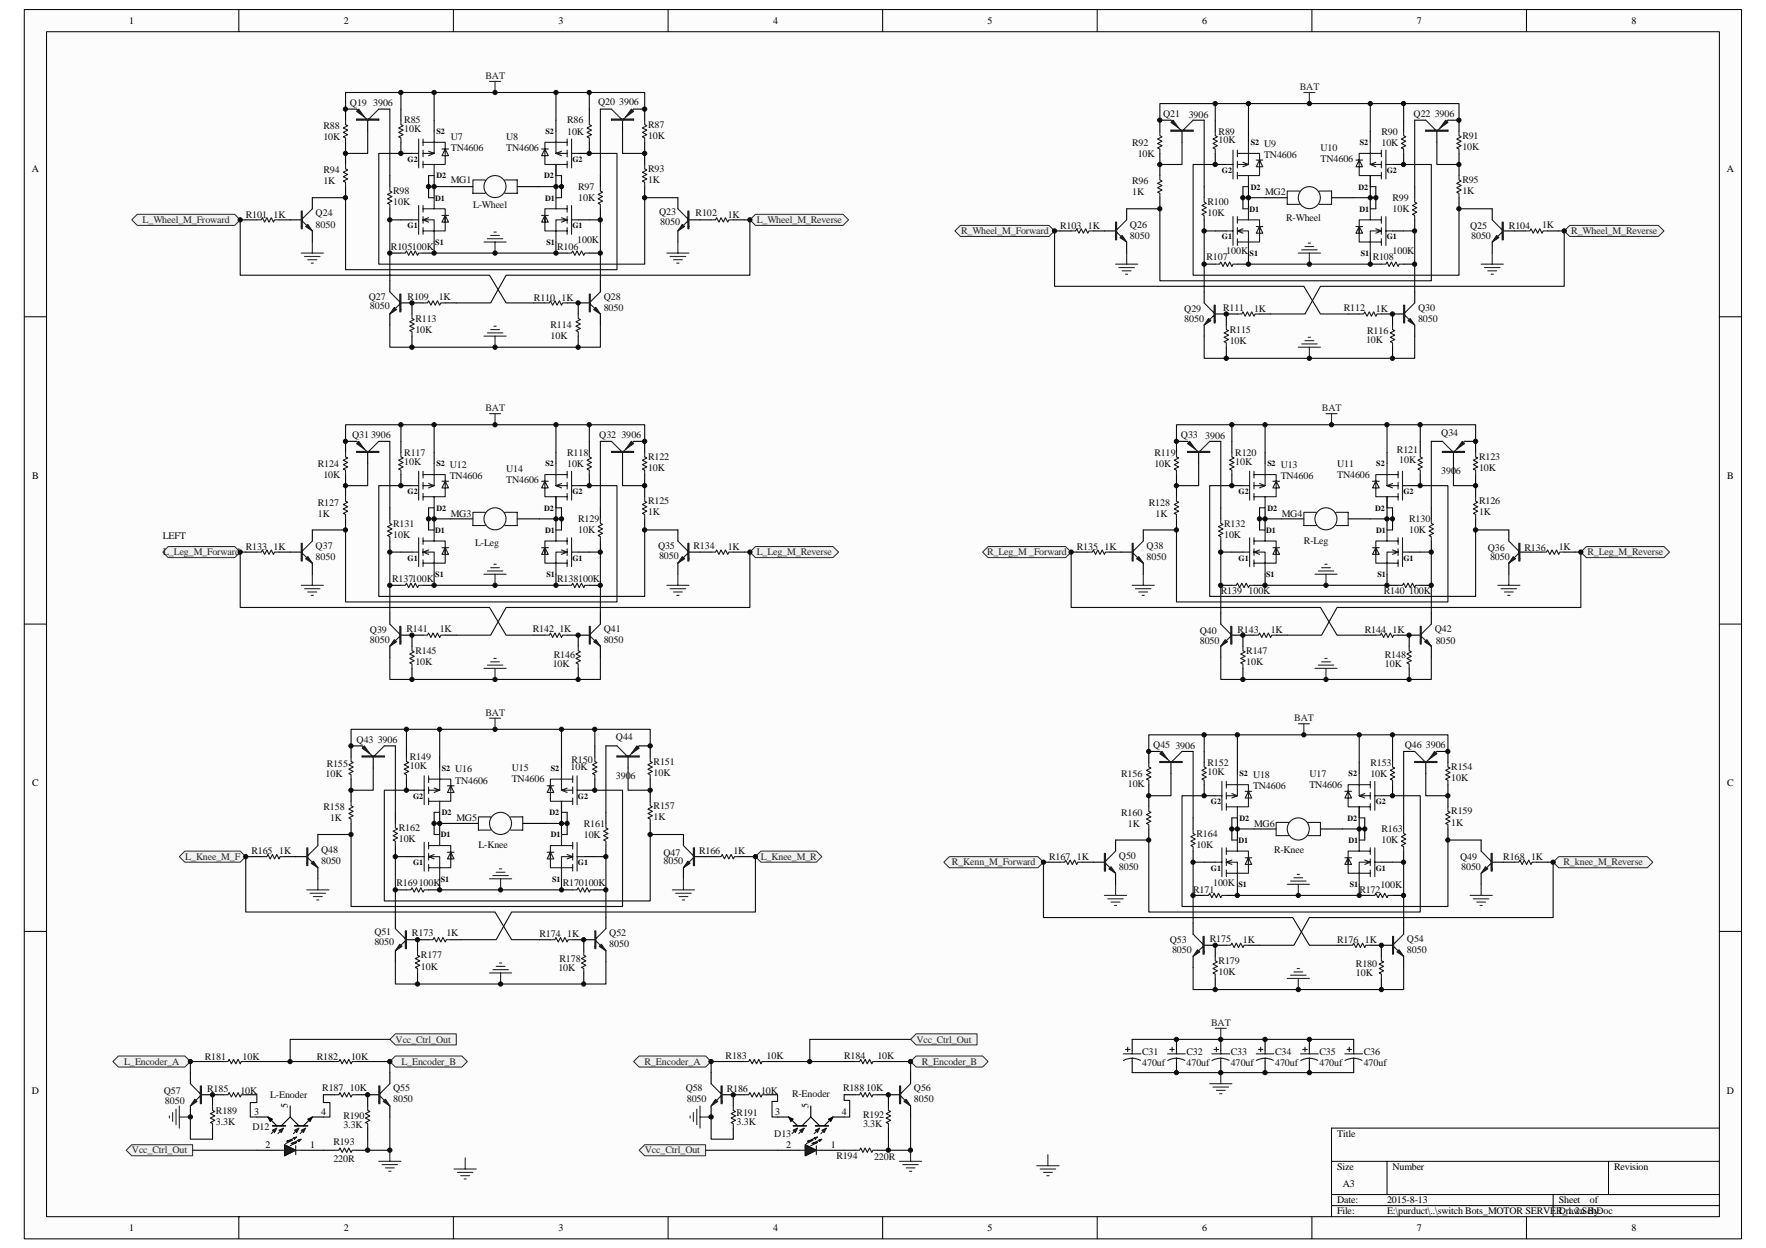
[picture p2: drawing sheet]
<svg xmlns="http://www.w3.org/2000/svg" width="297mm" height="210mm" viewBox="0 0 297 210" stroke-linecap="round" stroke-linejoin="round" font-family="sans-serif">
<defs><g id="words">
<g font-size="1.7">
<text x="21.7" y="4">1</text>
<text x="57.8" y="4">2</text>
<text x="93.9" y="4">3</text>
<text x="130" y="4">4</text>
<text x="166.1" y="4">5</text>
<text x="202.2" y="4">6</text>
<text x="238.3" y="4">7</text>
<text x="274.4" y="4">8</text>
<text x="5.4" y="28.9">A</text>
<text x="290.5" y="28.9">A</text>
<text x="5.4" y="80.6">B</text>
<text x="290.5" y="80.6">B</text>
<text x="5.4" y="132.3">C</text>
<text x="290.5" y="132.3">C</text>
<text x="5.4" y="184">D</text>
<text x="290.5" y="184">D</text>
<text x="42.8" y="187.5">3</text>
<text x="48.4" y="186.4" transform="rotate(-90 48.4 186.4)">5</text>
<text x="54" y="187.5">4</text>
<text x="130.4" y="187.5">3</text>
<text x="136" y="186.4" transform="rotate(-90 136 186.4)">5</text>
<text x="141.6" y="187.5">4</text>
<text x="224.9" y="191.2">Title</text>
<text x="44.6" y="193.1">2</text>
<text x="52.2" y="193.1">1</text>
<text x="132.2" y="193.1">2</text>
<text x="139.7" y="193.1">1</text>
<text x="224.9" y="196.8">Size</text>
<text x="234.2" y="196.8">Number</text>
<text x="271.5" y="196.8">Revision</text>
<text x="224.9" y="202.4">Date:</text>
<text x="225.8" y="199.6">A3</text>
<text x="233.3" y="202.4">2015-8-13</text>
<text x="262.2" y="202.4">Sheet</text>
<text x="267.4" y="202.4">of</text>
<text x="21.7" y="207">1</text>
<text x="57.8" y="207">2</text>
<text x="93.9" y="207">3</text>
<text x="130" y="207">4</text>
<text x="166.1" y="207">5</text>
<text x="202.2" y="207">6</text>
<text x="224.9" y="204.2">File:</text>
<text x="233.3" y="204.2">E:\purduct\..\switch Bots_MOTOR SERVER_1.2.SchDoc</text>
<text x="238.3" y="207">7</text>
<text x="262.2" y="204.2">Drawn By:</text>
<text x="274.4" y="207">8</text>
</g>
<g font-size="1.7" fill="#0e0e0e">
<text x="58.9" y="17.8">Q19 3906</text>
<text x="100.6" y="17.6">Q20 3906</text>
<text x="54.4" y="21.7">R88</text>
<text x="54.4" y="23.6">10K</text>
<text x="68" y="20.8">R85</text>
<text x="68" y="22.2">10K</text>
<text x="75.8" y="23.6">U7</text>
<text x="85.2" y="23.6">U8</text>
<text x="95.4" y="20.8">R86</text>
<text x="95.4" y="22.6">10K</text>
<text x="109" y="21.5">R87</text>
<text x="109" y="23.4">10K</text>
<text x="195.7" y="19.6">Q21</text>
<text x="199.9" y="19.8">3906</text>
<text x="205" y="22.6">R89</text>
<text x="232.4" y="22.6">R90</text>
<text x="237.8" y="19.6">Q22 3906</text>
<text x="246" y="23.4">R91</text>
<text x="54.4" y="29.1">R94</text>
<text x="75.8" y="25.4">TN4606</text>
<text x="85.2" y="25.4">TN4606</text>
<text x="109" y="29">R93</text>
<text x="190.4" y="24.5">R92</text>
<text x="191.4" y="26.4">10K</text>
<text x="205" y="24.1">10K</text>
<text x="212.6" y="24.7">U9</text>
<text x="212.6" y="26.5">TN4606</text>
<text x="222.1" y="25.4">U10</text>
<text x="222.1" y="27.3">TN4606</text>
<text x="232.4" y="24.5">10K</text>
<text x="246" y="25.2">10K</text>
<text x="54.4" y="31">1K</text>
<text x="66.1" y="32.7">R98</text>
<text x="66.1" y="34.5">10K</text>
<text x="75.8" y="30.8">MG1</text>
<text x="79.6" y="34.9">L-Wheel</text>
<text x="97.3" y="31.9">R97</text>
<text x="97.3" y="33.8">10K</text>
<text x="109" y="30.8">1K</text>
<text x="190.4" y="31">R96</text>
<text x="190.4" y="32.9">1K</text>
<text x="203.1" y="34.5">R100</text>
<text x="212.8" y="32.9">MG2</text>
<text x="234.2" y="33.8">R99</text>
<text x="234.2" y="35.7">10K</text>
<text x="246" y="30.8">R95</text>
<text x="246" y="32.7">1K</text>
<text x="41.4" y="36.6">R101 1K</text>
<text x="53.1" y="36.4">Q24</text>
<text x="53.1" y="38.3">8050</text>
<text x="65.8" y="42">R105100K</text>
<text x="93.7" y="42">R106</text>
<text x="97.1" y="40.9">100K</text>
<text x="110.9" y="36.2">Q23</text>
<text x="111.1" y="37.9">8050</text>
<text x="117" y="36.4">R102</text>
<text x="122.4" y="36.6">1K</text>
<text x="178.3" y="38.5">R103 1K</text>
<text x="190.1" y="38.3">Q26</text>
<text x="190.1" y="40.1">8050</text>
<text x="203.1" y="36.4">10K</text>
<text x="216.3" y="37.1">R-Wheel</text>
<text x="247.3" y="38.5">Q25</text>
<text x="247.5" y="40.1">8050</text>
<text x="253.8" y="38.5">R104</text>
<text x="259.4" y="38.3">1K</text>
<text x="202.9" y="43.7">R107</text>
<text x="206.3" y="42.7">100K</text>
<text x="230.9" y="43.7">R108</text>
<text x="234.2" y="42.7">100K</text>
<text x="62" y="50.4">Q27</text>
<text x="62.2" y="52">8050</text>
<text x="68.6" y="50.4">R109</text>
<text x="73.8" y="50.4">1K</text>
<text x="89.8" y="50.6">R110 1K</text>
<text x="101.6" y="50.4">Q28</text>
<text x="101.6" y="52.2">8050</text>
<text x="199.2" y="52.4">Q29</text>
<text x="205.7" y="52.2">R111</text>
<text x="210.9" y="52.4">1K</text>
<text x="226" y="52.2">R112</text>
<text x="231.4" y="52.4">1K</text>
<text x="238.5" y="52.2">Q30</text>
<text x="69.9" y="54.1">R113</text>
<text x="69.9" y="56">10K</text>
<text x="92.6" y="55.2">R114</text>
<text x="92.6" y="57.1">10K</text>
<text x="199.2" y="54.1">8050</text>
<text x="206.8" y="56">R115</text>
<text x="206.8" y="57.8">10K</text>
<text x="229.8" y="57.6">10K</text>
<text x="230" y="56.2">R116</text>
<text x="238.5" y="54.1">8050</text>
<text x="59.2" y="73.7">Q31 3906</text>
<text x="68" y="76.6">R117</text>
<text x="95.4" y="76.6">R118</text>
<text x="100.8" y="73.7">Q32 3906</text>
<text x="109" y="77.4">R122</text>
<text x="194.2" y="76.6">R119</text>
<text x="198.6" y="73.7">Q33</text>
<text x="202.7" y="73.9">3906</text>
<text x="207.8" y="76.6">R120</text>
<text x="235" y="76.3">R121</text>
<text x="235.3" y="77.9">10K</text>
<text x="242.4" y="73.3">Q34</text>
<text x="248.8" y="77.4">R123</text>
<text x="53.5" y="78.5">R124</text>
<text x="54.4" y="80.4">10K</text>
<text x="68" y="78.1">10K</text>
<text x="75.6" y="78.7">U12</text>
<text x="75.6" y="80.6">TN4606</text>
<text x="85.2" y="79.4">U14</text>
<text x="85.2" y="81.3">TN4606</text>
<text x="95.4" y="78.5">10K</text>
<text x="109" y="79.2">10K</text>
<text x="194.2" y="78.5">10K</text>
<text x="207.8" y="78.1">10K</text>
<text x="215.4" y="78.7">U13</text>
<text x="215.4" y="80.6">TN4606</text>
<text x="224.9" y="78.5">U11</text>
<text x="224.9" y="80.4">TN4606</text>
<text x="242.4" y="79.8">3906</text>
<text x="248.8" y="79.2">10K</text>
<text x="53.5" y="85">R127</text>
<text x="53.5" y="86.9">1K</text>
<text x="66.1" y="88.6">R131</text>
<text x="75.8" y="86.9">MG3</text>
<text x="97.3" y="87.8">R129</text>
<text x="97.3" y="89.7">10K</text>
<text x="109" y="84.8">R125</text>
<text x="109" y="86.7">1K</text>
<text x="193.2" y="85">R128</text>
<text x="194.3" y="86.9">1K</text>
<text x="205.9" y="88.6">R132</text>
<text x="215.6" y="86.9">MG4</text>
<text x="237" y="87.8">R130</text>
<text x="237" y="89.7">10K</text>
<text x="248.8" y="84.8">R126</text>
<text x="248.8" y="86.7">1K</text>
<text x="27.4" y="90.6">LEFT</text>
<text x="41.4" y="92.5">R133 1K</text>
<text x="53.1" y="92.3">Q37</text>
<text x="53.1" y="94.1">8050</text>
<text x="66.1" y="90.4">10K</text>
<text x="79.9" y="91.9">L-Leg</text>
<text x="110.7" y="92.3">Q35</text>
<text x="110.9" y="94">8050</text>
<text x="116.6" y="92.3">R134</text>
<text x="122.4" y="92.5">1K</text>
<text x="181.1" y="92.5">R135 1K</text>
<text x="192.9" y="92.3">Q38</text>
<text x="192.9" y="94.1">8050</text>
<text x="205.9" y="90.4">10K</text>
<text x="219.3" y="91.5">R-Leg</text>
<text x="250.3" y="92.7">Q36</text>
<text x="250.6" y="94.1">8050</text>
<text x="256.4" y="92.7">R136</text>
<text x="262.2" y="92.5">1K</text>
<text x="66" y="97.9">R137100K</text>
<text x="93.7" y="97.9">R138100K</text>
<text x="205.3" y="99.9">R139 100K</text>
<text x="232.7" y="99.9">R140 100K</text>
<text x="62.2" y="106.4">Q39</text>
<text x="68.4" y="106.3">R141</text>
<text x="74" y="106.3">1K</text>
<text x="89.6" y="106.3">R142 1K</text>
<text x="101.6" y="106.3">Q41</text>
<text x="201.8" y="106.6">Q40</text>
<text x="208.1" y="106.4">R143</text>
<text x="213.7" y="106.4">1K</text>
<text x="229.6" y="106.4">R144 1K</text>
<text x="241.3" y="106.3">Q42</text>
<text x="62.2" y="108.1">8050</text>
<text x="69.9" y="110">R145</text>
<text x="69.9" y="111.8">10K</text>
<text x="93" y="112.2">10K</text>
<text x="93.2" y="110.7">R146</text>
<text x="101.6" y="108.1">8050</text>
<text x="201.8" y="108.3">8050</text>
<text x="209.6" y="110">R147</text>
<text x="209.6" y="111.8">10K</text>
<text x="232.9" y="110.7">R148</text>
<text x="232.9" y="112.2">10K</text>
<text x="241.5" y="108.3">8050</text>
<text x="60" y="124.9">Q43 3906</text>
<text x="103.6" y="124.5">Q44</text>
<text x="194" y="125.8">Q45</text>
<text x="236.3" y="125.8">Q46 3906</text>
<text x="54.8" y="130.7">10K</text>
<text x="55" y="129">R155</text>
<text x="68.9" y="127.9">R149</text>
<text x="68.9" y="129.3">10K</text>
<text x="76.6" y="129.9">U16</text>
<text x="76.6" y="131.8">TN4606</text>
<text x="86.1" y="129.7">U15</text>
<text x="86.1" y="131.6">TN4606</text>
<text x="95.9" y="129.5">10K</text>
<text x="96.1" y="128.2">R150</text>
<text x="103.6" y="131">3906</text>
<text x="109.9" y="128.6">R151</text>
<text x="109.9" y="130.5">10K</text>
<text x="188.6" y="130.7">R156</text>
<text x="197.7" y="126">3906</text>
<text x="203.1" y="128.8">R152</text>
<text x="203.1" y="130.3">10K</text>
<text x="210.8" y="130.9">U18</text>
<text x="220.3" y="130.7">U17</text>
<text x="230.5" y="128.8">R153</text>
<text x="230.5" y="130.7">10K</text>
<text x="244.1" y="129.5">R154</text>
<text x="244.1" y="131.4">10K</text>
<text x="54.4" y="136.2">R158</text>
<text x="109.9" y="136.1">R157</text>
<text x="109.9" y="137.9">1K</text>
<text x="188.6" y="137.2">R160</text>
<text x="189.7" y="132.3">10K</text>
<text x="210.8" y="132.7">TN4606</text>
<text x="220.3" y="132.5">TN4606</text>
<text x="244.1" y="137">R159</text>
<text x="42.3" y="143.7">R165 1K</text>
<text x="54" y="143.5">Q48</text>
<text x="55.5" y="138.1">1K</text>
<text x="67.1" y="139.8">R162</text>
<text x="67.1" y="141.6">10K</text>
<text x="76.8" y="138.1">MG5</text>
<text x="80.5" y="142.6">L-Knee</text>
<text x="98.2" y="139">R161</text>
<text x="98.2" y="140.9">10K</text>
<text x="111.6" y="143.9">Q47</text>
<text x="117.6" y="143.7">R166</text>
<text x="123.4" y="143.7">1K</text>
<text x="189.7" y="139">1K</text>
<text x="201.2" y="140.7">R164</text>
<text x="201.2" y="142.6">10K</text>
<text x="210.9" y="139">MG6</text>
<text x="214.3" y="143.5">R-Knee</text>
<text x="232.4" y="140">R163</text>
<text x="232.4" y="141.8">10K</text>
<text x="244.1" y="138.9">1K</text>
<text x="54" y="145.4">8050</text>
<text x="66.7" y="149.1">R169100K</text>
<text x="94.7" y="149.1">R170100K</text>
<text x="111.6" y="145.4">8050</text>
<text x="176.5" y="144.6">R167 1K</text>
<text x="188.2" y="144.4">Q50</text>
<text x="188.2" y="146.3">8050</text>
<text x="204" y="149.1">100K</text>
<text x="232.2" y="149.3">100K</text>
<text x="245.6" y="144.6">Q49</text>
<text x="245.8" y="146.3">8050</text>
<text x="252.9" y="144.6">R168 1K</text>
<text x="200.7" y="150.2">R171</text>
<text x="228.6" y="150.2">R172</text>
<text x="63" y="157.3">Q51</text>
<text x="63" y="159">8050</text>
<text x="69.3" y="157.5">R173</text>
<text x="70.8" y="161.2">R177</text>
<text x="75.1" y="157.5">1K</text>
<text x="90.7" y="157.7">R174 1K</text>
<text x="94.1" y="161.8">R178</text>
<text x="102.5" y="157.5">Q52</text>
<text x="102.5" y="159.3">8050</text>
<text x="196.8" y="158.6">Q53</text>
<text x="197.1" y="160.3">8050</text>
<text x="203.5" y="158.4">R175</text>
<text x="209.1" y="158.6">1K</text>
<text x="224.9" y="158.6">R176 1K</text>
<text x="236.6" y="158.4">Q54</text>
<text x="236.6" y="160.3">8050</text>
<text x="70.8" y="163.1">10K</text>
<text x="93.9" y="163.3">10K</text>
<text x="205" y="162.1">R179</text>
<text x="205" y="164">10K</text>
<text x="228.1" y="162.7">R180</text>
<text x="228.1" y="164.2">10K</text>
<text x="34.5" y="178.4">R181</text>
<text x="40.8" y="178.4">10K</text>
<text x="53.3" y="178.4">R182</text>
<text x="59.1" y="178.4">10K</text>
<text x="122" y="178.2">R183</text>
<text x="128.9" y="178.2">10K</text>
<text x="142" y="178.2">R184</text>
<text x="147.6" y="178.2">10K</text>
<text x="192.1" y="177.4">C31</text>
<text x="192.1" y="179.3">470uf</text>
<text x="199.6" y="177.4">C32</text>
<text x="199.6" y="179.3">470uf</text>
<text x="207" y="177.4">C33</text>
<text x="207" y="179.3">470uf</text>
<text x="214.5" y="177.4">C34</text>
<text x="214.5" y="179.3">470uf</text>
<text x="221.9" y="177.4">C35</text>
<text x="221.9" y="179.3">470uf</text>
<text x="229.4" y="177.4">C36</text>
<text x="229.4" y="179.3">470uf</text>
<text x="27.6" y="183.9">Q57</text>
<text x="27.7" y="185.6">8050</text>
<text x="34.8" y="183.7">R185</text>
<text x="40.4" y="183.9">10K</text>
<text x="45.5" y="184.7">L-Enoder</text>
<text x="54.2" y="183.6">R187 10K</text>
<text x="66.1" y="183.6">Q55</text>
<text x="66.1" y="185.4">8050</text>
<text x="115.3" y="183.6">Q58</text>
<text x="115.5" y="185.4">8050</text>
<text x="122.2" y="183.7">R186</text>
<text x="128" y="183.9">10K</text>
<text x="133.2" y="184.5">R-Enoder</text>
<text x="141.8" y="183.6">R188 10K</text>
<text x="153.7" y="183.6">Q56</text>
<text x="153.7" y="185.4">8050</text>
<text x="36.3" y="187.3">R189</text>
<text x="36.3" y="189.1">3.3K</text>
<text x="42.5" y="190.1">D12</text>
<text x="57.8" y="188.2">R190</text>
<text x="57.8" y="189.7">3.3K</text>
<text x="123.9" y="187.7">R191</text>
<text x="123.9" y="189.1">3.3K</text>
<text x="130.2" y="191.2">D13</text>
<text x="145.2" y="188">R192</text>
<text x="145.2" y="189.5">3.3K</text>
<text x="56.1" y="192.5">R193</text>
<text x="56.1" y="195.5">220R</text>
<text x="140.7" y="194.9">R194</text>
<text x="147" y="195.1">220R</text>
</g>
<g font-size="1.7" fill="#262626">
<text x="81.7" y="13.3">BAT</text>
<text x="218.6" y="15.2">BAT</text>
<text x="24" y="37.5">L_Wheel_M_Froward</text>
<text x="127.3" y="37.5">L_Wheel_M_Reverse</text>
<text x="161.6" y="39.4">R_Wheel_M_Forward</text>
<text x="264.3" y="39.4">R_Wheel_M_Reverse</text>
<text x="81.7" y="69.2">BAT</text>
<text x="222.4" y="69.2">BAT</text>
<text x="27.4" y="93.4">L_Leg_M_Forward</text>
<text x="127.3" y="93.4">L_Leg_M_Reverse</text>
<text x="166" y="93.4">R_Leg_M _Forward</text>
<text x="267" y="93.4">R_Leg_M_Reverse</text>
<text x="81.7" y="120.4">BAT</text>
<text x="217.7" y="121.3">BAT</text>
<text x="31.2" y="144.6">L_Knee_M_F</text>
<text x="128" y="144.6">L_Knee_M_R</text>
<text x="160.1" y="145.6">R_Kenn_M_Forward</text>
<text x="263" y="145.6">R_knee_M_Reverse</text>
<text x="203.7" y="172.6">BAT</text>
<text x="20.9" y="179.1">L_Encoder_A</text>
<text x="66.5" y="175.4">Vcc_Ctrl_Out</text>
<text x="67.5" y="179.1">L_Encoder_B</text>
<text x="108.4" y="179.1">R_Encoder_A</text>
<text x="154.1" y="175.4">Vcc_Ctrl_Out</text>
<text x="155.1" y="179.1">R_Encoder_B</text>
<text x="22.2" y="194">Vcc_Ctrl_Out</text>
<text x="108.5" y="194">Vcc_Ctrl_Out</text>
</g>
<g font-size="1.3">
<text x="73.4" y="22.6">S2</text>
<text x="91.7" y="22.6">S2</text>
<text x="68.6" y="27.2">G2</text>
<text x="96.3" y="27.2">G2</text>
<text x="205.5" y="29.1">G2</text>
<text x="210.4" y="24.4">S2</text>
<text x="228.7" y="24.4">S2</text>
<text x="233.3" y="29.1">G2</text>
<text x="73.2" y="33.7">D1</text>
<text x="73.4" y="30">D2</text>
<text x="91.5" y="30">D2</text>
<text x="91.7" y="33.7">D1</text>
<text x="210.2" y="35.6">D1</text>
<text x="210.4" y="31.9">D2</text>
<text x="228.5" y="31.9">D2</text>
<text x="228.7" y="35.6">D1</text>
<text x="68.6" y="38.4">G1</text>
<text x="73.2" y="41.2">S1</text>
<text x="91.9" y="41.2">S1</text>
<text x="96.3" y="38.4">G1</text>
<text x="205.5" y="40.3">G1</text>
<text x="233.3" y="40.3">G1</text>
<text x="210.2" y="43.1">S1</text>
<text x="228.9" y="43.1">S1</text>
<text x="68.6" y="83.1">G2</text>
<text x="73.4" y="78.4">S2</text>
<text x="91.7" y="78.4">S2</text>
<text x="96.3" y="83.1">G2</text>
<text x="208.3" y="83.1">G2</text>
<text x="213.2" y="78.4">S2</text>
<text x="231.5" y="78.4">S2</text>
<text x="236" y="83.1">G2</text>
<text x="73.2" y="89.6">D1</text>
<text x="73.4" y="85.9">D2</text>
<text x="91.5" y="85.9">D2</text>
<text x="91.7" y="89.6">D1</text>
<text x="213" y="89.6">D1</text>
<text x="213.2" y="85.9">D2</text>
<text x="231.3" y="85.9">D2</text>
<text x="231.5" y="89.6">D1</text>
<text x="68.6" y="94.3">G1</text>
<text x="96.3" y="94.3">G1</text>
<text x="208.3" y="94.3">G1</text>
<text x="236" y="94.3">G1</text>
<text x="73.2" y="97.1">S1</text>
<text x="91.9" y="97.1">S1</text>
<text x="213" y="97.1">S1</text>
<text x="231.7" y="97.1">S1</text>
<text x="74.3" y="129.7">S2</text>
<text x="92.7" y="129.7">S2</text>
<text x="208.5" y="130.6">S2</text>
<text x="226.8" y="130.6">S2</text>
<text x="69.5" y="134.3">G2</text>
<text x="74.3" y="137.1">D2</text>
<text x="92.5" y="137.1">D2</text>
<text x="97.2" y="134.3">G2</text>
<text x="203.7" y="135.3">G2</text>
<text x="231.4" y="135.3">G2</text>
<text x="74.1" y="140.8">D1</text>
<text x="92.6" y="140.8">D1</text>
<text x="208.3" y="141.8">D1</text>
<text x="208.5" y="138">D2</text>
<text x="226.6" y="138">D2</text>
<text x="226.8" y="141.8">D1</text>
<text x="69.5" y="145.5">G1</text>
<text x="74.1" y="148.3">S1</text>
<text x="92.9" y="148.3">S1</text>
<text x="97.2" y="145.5">G1</text>
<text x="203.7" y="146.5">G1</text>
<text x="208.3" y="149.2">S1</text>
<text x="227" y="149.2">S1</text>
<text x="231.4" y="146.5">G1</text>
</g>
</g></defs>
<path d="M4.1 1.6h288.8v206.8h-288.8z" fill="#fcfcfc"/>
<path d="M4.1 1.6h288.8v206.8h-288.8z" fill="none" stroke="#000" stroke-width=".17"/>
<path d="M7.8 5.4h281.4v199.2h-281.4z" fill="#fcfcfc"/>
<g fill="none" stroke="#000" stroke-width=".17">
<path d="M7.8 5.3h281.4v199.3h-281.4zM40.2 1.6v3.7M76.3 1.6v3.7M112.4 1.6v3.7M148.5 1.6v3.7M184.5 1.6v3.7M220.7 1.6v3.7M256.7 1.6v3.7M4.1 53.3h3.7M289.2 53.3h3.7M4.1 105h3.7M289.2 105h3.7"/>
<path d="M4.1 156.7h3.7M289.2 156.7h3.7M224 195.3h65.2M233.3 195.3v5.6M270.5 195.3v5.6M289.2 189.7h-65.2v14.9M40.2 204.6v3.8M76.3 204.6v3.8M112.4 204.6v3.8M148.5 204.6v3.8M184.5 204.6v3.8M220.7 204.6v3.8"/>
<path d="M224 200.9h65.2M224 202.8h65.2M256.7 204.6v3.8M261.2 200.9v3.7"/>
</g>
<path d="M123.3 178.5h-3.7v1.9" fill="none" stroke="#0e0e0e" stroke-width=".19"/>
<path d="M119.6 180.4v1.9M119.6 186v1.9M121.5 184.1h1.8" fill="none" stroke="#000" stroke-width=".19"/>
<g fill="#1c1c1c" stroke="#1c1c1c" stroke-width=".19">
<path d="M120.4 184.9l.3 .4-1.1 .7z"/>
<path d="M137.1 189.4h2.3z"/>
</g>
<path d="M119.6 182.3l1.7 1.7M121.3 182.6h.2v3h-.2zM121.3 184.3l-1.7 1.7M138.6 190.1l-.5 .6" fill="none" stroke="#1c1c1c" stroke-width=".19"/>
<path d="M139.4 188.2l.7-.3-.4 .7z" fill="#1c1c1c" stroke="#000" stroke-width=".19"/>
<path d="M138.2 190.1l.8-.4-.4 .8z" fill="#1c1c1c" stroke="#1c1c1c" stroke-width=".19"/>
<path d="M132.6 187.9l.8 .3-.4 .4z" fill="#6c6c6c" stroke="#000" stroke-width=".19"/>
<g fill="none" stroke="#000" stroke-width=".19">
<path d="M123.3 178.5h1.9M128.9 178.5h1.9M123.3 189.7v1.9M125.2 184.1h-1.9v1.9M128.9 184.1h1.9M130.8 187.9h1.8l1.6 1.5M130.8 193.5h3.7M136.4 186v1.9M136.4 187.9l1.5 1.5M136.4 187.9l-1.5 1.5M138.2 193.5h5.6M142 187.9h-1.9l-1.5 1.5"/>
<path d="M142 184.1h1.8M147.6 193.5h1.8M147.6 184.1h3.7M149.4 184.1v1.9M149.4 189.7v1.9M153.2 180.4v1.9M153.2 186v1.9"/>
</g>
<g fill="none" stroke="#1c1c1c" stroke-width=".19">
<path d="M125.2 178.5h.7l.2-.3 .4 .7 .4-.7 .4 .7 .3-.7 .4 .7 .2-.4h.7M123.3 186v.8l.4 .1-.7 .4 .7 .4-.7 .3 .7 .4-.7 .4 .3 .2v.7M125.2 184.1h.7l.2-.3 .4 .7 .4-.7 .4 .7 .3-.7 .4 .7 .2-.4h.7M133.8 190.1l-.6 .6M134.5 193.5h3.7M134.9 190.1l-.6 .6M137.5 190.1l-.6 .6M143.8 193.5h.8l.2-.4 .3 .7 .4-.7 .4 .7 .4-.7 .3 .7 .2-.3h.8M143.8 184.1h.8l.2-.3 .3 .7 .4-.7 .4 .7 .4-.7 .3 .7 .2-.4h.8M149.4 186v.8l.4 .1-.7 .4 .7 .4-.7 .3 .7 .4-.7 .4 .3 .2v.7M151.3 182.6h.2v3h-.2zM151.5 184.3l1.7 1.7"/>
<path d="M153.2 182.3l-1.7 1.7"/>
</g>
<g fill="#1c1c1c" stroke="#1c1c1c" stroke-width=".19">
<path d="M137.1 190.1l.8-.4-.4 .8z"/>
<path d="M133.4 189.4h2.2z"/>
<path d="M134.5 190.1l.8-.4-.4 .8z"/>
<path d="M133.4 190.1l.8-.4-.4 .8z"/>
<path d="M152 185.3l.4-.4 .8 1.1z"/>
</g>
<path d="M135.4 192.5l1.9 1-1.9 .9z" fill="#1c1c1c" stroke="#1c1c1c" stroke-width=".17"/>
<path d="M135.4 192.5l1.9 1-1.9 .9zM136.9 191.4l.6-.2-.4 .4zM137.1 191.4l-1.3 .6 1-.2-1.2 .5M137.3 192.7v1.5M137.7 191.8l.5-.2-.3 .4zM137.9 191.8l-1.3 .5 .9-.1-1.1 .5" fill="none" stroke="#141414" stroke-width=".19"/>
<g fill="none" stroke="#262626" stroke-width=".19">
<path d="M116.1 187.7v.3M116.6 187.1v1.5M117.2 186.6v2.6M117.7 186v3.7M117.7 187.9h1.9M151.3 195.3h3.7M151.8 195.9h2.6M152.4 196.4h1.5M153 197h.3M153.2 193.5v1.8M174.4 196.1h3.7M175 196.6h2.6"/>
<path d="M175.5 197.2h1.5M176.1 197.7h.3M176.3 194.2v1.9"/>
</g>
<path d="M119.6 187.9v3.7h3.7" fill="none" stroke="#0e0e0e" stroke-width=".19"/>
<g fill="#f0f0f0" stroke="#262626" stroke-width=".17">
<path d="M107.5 193.5l.9-1h10.3v1.9h-10.3z" fill-rule="evenodd"/>
<path d="M154.1 173.9h10.2v1.8h-10.2l-.9-.9z" fill-rule="evenodd"/>
</g>
<path d="M35.7 178.5h-3.7v1.9M130.8 178.5h11.2M149.4 178.5h3.8v1.9M153.2 174.8h-17v3.7" fill="none" stroke="#0e0e0e" stroke-width=".19"/>
<path d="M142 178.5h1.8M147.6 178.5h1.8M32 180.4v1.9M32 186v1.9M33.9 184.1h1.8" fill="none" stroke="#000" stroke-width=".19"/>
<path d="M143.8 178.5h.8l.2-.3 .3 .7 .4-.7 .4 .7 .4-.7 .3 .7 .2-.4h.8M32 182.3l1.7 1.7M33.7 182.6h.2v3h-.2zM33.7 184.3l-1.7 1.7M51 190.1l-.5 .6" fill="none" stroke="#1c1c1c" stroke-width=".19"/>
<g fill="#1c1c1c" stroke="#1c1c1c" stroke-width=".19">
<path d="M32.8 184.9l.3 .4-1.1 .7z"/>
<path d="M49.5 189.4h2.3z"/>
</g>
<path d="M51.8 188.2l.7-.3-.3 .7z" fill="#1c1c1c" stroke="#000" stroke-width=".19"/>
<path d="M50.7 190.1l.7-.4-.4 .8z" fill="#1c1c1c" stroke="#1c1c1c" stroke-width=".19"/>
<path d="M45.1 187.9l.7 .3-.4 .4z" fill="#6c6c6c" stroke="#000" stroke-width=".19"/>
<g fill="none" stroke="#000" stroke-width=".19">
<path d="M35.7 178.5h1.9M41.3 178.5h1.9M35.7 189.7v1.9M37.6 184.1h-1.9v1.9M41.3 184.1h1.9M43.2 187.9h1.9l1.5 1.5M43.2 193.5h3.7M48.8 186v1.9M48.8 187.9l1.5 1.5M48.8 187.9l-1.5 1.5M50.7 193.5h5.6M54.4 187.9h-1.9l-1.5 1.5"/>
<path d="M54.4 184.1h1.9M60 193.5h1.8M60 184.1h3.7M61.8 184.1v1.9M61.8 189.7v1.9M65.6 180.4v1.9M65.6 186v1.9"/>
</g>
<g fill="none" stroke="#1c1c1c" stroke-width=".19">
<path d="M37.6 178.5h.8l.1-.3 .4 .7 .4-.7 .4 .7 .3-.7 .4 .7 .2-.4h.7M35.7 186v.8l.4 .1-.7 .4 .7 .4-.7 .3 .7 .4-.7 .4 .3 .2v.7M37.6 184.1h.8l.1-.3 .4 .7 .4-.7 .4 .7 .3-.7 .4 .7 .2-.4h.7M46.2 190.1l-.6 .6M46.9 193.5h3.8M47.3 190.1l-.5 .6M49.9 190.1l-.5 .6M56.3 193.5h.7l.2-.4 .3 .7 .4-.7 .4 .7 .4-.7 .4 .7 .1-.3h.8M56.3 184.1h.7l.2-.3 .3 .7 .4-.7 .4 .7 .4-.7 .4 .7 .1-.4h.8M61.8 186v.8l.4 .1-.7 .4 .7 .4-.7 .3 .7 .4-.7 .4 .3 .2v.7M63.7 182.6h.2v3h-.2zM63.9 184.3l1.7 1.7"/>
<path d="M65.6 182.3l-1.7 1.7"/>
</g>
<g fill="#1c1c1c" stroke="#1c1c1c" stroke-width=".19">
<path d="M49.5 190.1l.8-.4-.4 .8z"/>
<path d="M45.8 189.4h2.2z"/>
<path d="M46.9 190.1l.8-.4-.4 .8z"/>
<path d="M45.8 190.1l.8-.4-.4 .8z"/>
<path d="M64.4 185.3l.4-.4 .8 1.1z"/>
</g>
<path d="M47.9 192.5l1.8 1-1.8 .9z" fill="#1c1c1c" stroke="#1c1c1c" stroke-width=".17"/>
<path d="M47.9 192.5l1.8 1-1.8 .9zM49.4 191.4l.5-.2-.4 .4zM49.5 191.4l-1.3 .6 1-.2-1.2 .5M49.7 192.7v1.5M50.1 191.8l.6-.2-.4 .4zM50.3 191.8l-1.3 .5 .9-.1-1.1 .5" fill="none" stroke="#141414" stroke-width=".19"/>
<g fill="none" stroke="#262626" stroke-width=".19">
<path d="M28.5 187.7v.3M29 187.1v1.5M29.6 186.6v2.6M30.2 186v3.7M30.2 187.9h1.8M63.7 195.3h3.7M64.3 195.9h2.6M64.8 196.4h1.5M65.4 197h.4M65.6 193.5v1.8M76.4 196.6h3.7M76.9 197.2h2.6"/>
<path d="M77.5 197.7h1.5M78.1 198.3h.3M78.2 194.8v1.8"/>
</g>
<path d="M32 187.9v3.7h3.7M43.2 184.1v1.3h-1.1v2.5h1.1M54.4 184.1v1.3h1.1v2.5h-1.1" fill="none" stroke="#0e0e0e" stroke-width=".19"/>
<g fill="#f0f0f0" stroke="#262626" stroke-width=".17">
<path d="M22.2 192.5h10.2v1.9h-10.2l-1-.9z" fill-rule="evenodd"/>
<path d="M66.5 173.9h10.2v1.8h-10.2l-.9-.9z" fill-rule="evenodd"/>
</g>
<path d="M61.8 178.5h3.8v1.9M65.6 174.8h-16.8v3.7h-5.6M190.4 174.8h37.3M32.4 193.5h10.8M118.7 193.5h12.1M190.4 180.4h37.3" fill="none" stroke="#0e0e0e" stroke-width=".19"/>
<g fill="none" stroke="#000" stroke-width=".19">
<path d="M54.4 178.5h1.9M60 178.5h1.8M190.4 174.8v1.9M190.4 178.5v1.9M197.9 174.8v1.9M197.9 178.5v1.9M205.3 174.8v1.9M205.3 178.5v1.9M212.8 174.8v1.9M212.8 178.5v1.9M220.2 174.8v1.9M220.2 178.5v1.9"/>
<path d="M227.7 174.8v1.9M227.7 178.5v1.9"/>
</g>
<g fill="none" stroke="#1c1c1c" stroke-width=".19">
<path d="M56.3 178.5h.7l.2-.3 .3 .7 .4-.7 .4 .7 .4-.7 .4 .7 .1-.4h.8M188.9 177.2h3M189.3 176.5h.8M189.7 176.1v.8M190.4 176.7v.5M190.4 178v.5M191.8 178.4l-.7-.3-.7-.1-.7 .1-.7 .3M196.4 177.2h3M196.8 176.5h.7M197.1 176.1v.8M197.9 176.7v.5M197.9 178v.5"/>
<path d="M199.3 178.4l-.7-.3-.7-.1-.8 .1-.7 .3M203.8 177.2h3M204.2 176.5h.8M204.6 176.1v.8M205.3 176.7v.5M205.3 178v.5M206.7 178.4l-.6-.3-.8-.1-.7 .1-.7 .3M211.3 177.2h3M211.7 176.5h.7M212 176.1v.8M212.8 176.7v.5M212.8 178v.5"/>
<path d="M214.2 178.4l-.7-.3-.7-.1-.8 .1-.7 .3M218.8 177.2h2.9M219.1 176.5h.8M219.5 176.1v.8M220.2 176.7v.5M220.2 178v.5M221.6 178.4l-.6-.3-.8-.1-.7 .1-.7 .3M226.2 177.2h3M226.6 176.5h.7M226.9 176.1v.8M227.7 176.7v.5M227.7 178v.5"/>
<path d="M229.1 178.4l-.7-.3-.7-.1-.8 .1-.7 .3"/>
</g>
<path d="M204.4 173h1.9M205.3 173v1.8M203.5 182.3h3.7M204 182.8h2.6M204.6 183.4h1.5M205.1 184h.4M205.3 180.4v1.9" fill="none" stroke="#262626" stroke-width=".19"/>
<g fill="#f0f0f0" stroke="#262626" stroke-width=".17">
<path d="M31.1 143.2h9.3l.9 .9-.9 .9h-9.3l-.9-.9z" fill-rule="evenodd"/>
<path d="M127.1 36h14.7l.9 1-.9 .9h-14.7l-1-.9z" fill-rule="evenodd"/>
<path d="M127.1 144.1l.9-.9h9.3l.9 .9-.9 .9h-9.3z" fill-rule="evenodd"/>
<path d="M158.7 145l1-.9h14.9l.9 .9-.9 .9h-14.9z" fill-rule="evenodd"/>
<path d="M261.2 145l1-.9h14.9l.9 .9-.9 .9h-14.9z" fill-rule="evenodd"/>
<path d="M127.1 91.9h13l1 1-1 .9h-13l-1-.9z" fill-rule="evenodd"/>
<path d="M160.6 38.8l.9-.9h14.9l1 .9-1 1h-14.9z" fill-rule="evenodd"/>
<path d="M263.1 38.8l.9-.9h14.9l1 .9-1 1h-14.9z" fill-rule="evenodd"/>
<path d="M166.2 91.9h13l1 1-1 .9h-13l-.9-.9z" fill-rule="evenodd"/>
<path d="M265.9 92.9l.9-1h13.1l.9 1-.9 .9h-13.1z" fill-rule="evenodd"/>
</g>
<g fill="none" stroke="#0e0e0e" stroke-width=".19">
<path d="M58.1 18.4v-2.8h50.3v2.8M65.6 18.4v11.1M67.4 15.6v2.8M73 15.6v4.6M93.5 15.6v4.6M99.1 15.6v2.8M101 18.4v11.1M204.4 17.4v2.8M210 17.4v4.7M230.5 17.4v4.7M236.1 17.4v2.8M41.3 37h-.9v9.3h41.9l2.8 4.6h4.7"/>
<path d="M61.8 22.1v3.7h-3.7M67.4 25.8h-3.7v18.6h44.7v-11.1h5.6M67.4 37h-1.8v10.2M72.1 31.4h3.7M90.7 31.4h3.7M93.5 27.7v1.8M99.1 25.8h4.7v19.6h-45.7v-12.1h-5.6M99.1 37h1.9v10.2M104.7 22.1v3.7h3.7M125.2 37h.9v9.3h-41l-2.6 4.6h-5.8M178.3 38.8h-.9v9.4h41.9l2.8 4.6h4.7M195.1 20.2v-2.8h50.3v2.8"/>
<path d="M198.8 23.9v3.8h-3.7M202.5 20.2v11.2M204.4 27.7h-3.7v18.6h44.7v-11.2h5.6M204.4 38.8h-1.9v10.3M209.1 33.3h3.7M227.7 33.3h3.7M230.5 29.5v1.9M236.1 27.7h4.6v19.5h-45.6v-12.1h-5.6M236.1 38.8h1.9v10.3M238 20.2v11.2M241.7 23.9v3.8h3.7M262.2 38.8h.9v9.4h-41l-2.6 4.6h-5.8"/>
<path d="M65.6 54.7v3.7h35.4v-3.7M73 42.6h20.5M202.5 56.5v3.8h35.5v-3.8M210 44.4h20.5M58.1 74.2v-2.8h50.3v2.8M61.8 78v3.7h-3.7M65.6 74.2v11.2M67.4 71.4v2.8M73 71.4v4.7M93.5 71.4v4.7M99.1 71.4v2.8M101 74.2v11.2"/>
<path d="M104.7 78v3.7h3.7M197.9 74.2v-2.8h50.3v2.8M201.6 78v3.7h-3.7M205.3 74.2v11.2M207.2 71.4v2.8M212.8 71.4v4.7M233.3 71.4v4.7M238.9 71.4v2.8M240.7 74.2v11.2M244.5 78v3.7h3.7M41.3 92.9h-.9v9.3h41.9l2.8 4.6h4.7M67.4 81.7h-3.7v18.6h44.7v-11.2h5.6"/>
<path d="M67.4 92.9h-1.8v10.2M72.1 87.3h3.7M73 98.4h20.5M90.7 87.3h3.7M93.5 83.5v1.9M99.1 81.7h4.7v19.5h-45.7v-12.1h-5.6M99.1 92.9h1.9v10.2M125.2 92.9h.9v9.3h-41l-2.6 4.6h-5.8M181.1 92.9h-.9v9.3h41.9l2.8 4.6h4.6M207.2 81.7h-3.7v18.6h44.7v-11.2h5.6M207.2 92.9h-1.9v10.2M211.9 87.3h3.7"/>
<path d="M212.8 98.4h20.5M230.5 87.3h3.7M233.3 83.5v1.9M238.9 81.7h4.6v19.5h-45.6v-12.1h-5.6M238.9 92.9h1.8v10.2M265 92.9h.9v9.3h-41l-2.6 4.6h-5.8M65.6 110.6v3.7h35.4v-3.7M205.3 110.6v3.7h35.4v-3.7M59.1 125.5v-2.8h50.3v2.8M62.8 129.2v3.7h-3.7M66.5 125.5v11.1M68.4 132.9h-3.8v18.6h44.8v-11.1h5.6"/>
<path d="M68.4 122.7v2.8M73 138.5h3.7M74 122.7v4.6M91.6 138.5h3.8M94.4 122.7v4.6M94.4 134.8v1.8M100.1 132.9h4.6v19.6h-45.6v-12.1h-5.6M100.1 122.7v2.8M101.9 125.5v11.1M105.6 129.2v3.7h3.8M193.2 126.4v-2.8h50.3v2.8M197 130.1v3.7h-3.8"/>
<path d="M200.7 126.4v11.2M202.5 133.8h-3.7v18.7h44.7v-11.2h5.6M202.5 123.6v2.8M207.2 139.4h3.7M208.1 123.6v4.6M225.8 139.4h3.7M228.6 123.6v4.6M228.6 135.7v1.9M234.2 133.8h4.7v19.6h-45.7v-12.1h-5.6M234.2 123.6v2.8M236.1 126.4v11.2M239.8 130.1v3.7h3.7"/>
<path d="M42.3 144.1h-1v9.3h42l2.8 4.7h4.6M68.4 144.1h-1.9v10.2M74 149.7h20.4M100.1 144.1h1.8v10.2M126.1 144.1h1v9.3h-41l-2.6 4.7h-5.8M176.4 145h-.9v9.3h41.9l2.8 4.7h4.7M202.5 145h-1.8v10.3M208.1 150.6h20.5M234.2 145h1.9v10.3M260.3 145h.9v9.3h-41l-2.6 4.7h-5.7M66.5 161.8v3.7h35.4v-3.7M200.7 162.7v3.7h35.4v-3.7"/>
</g>
<g fill="none" stroke="#000" stroke-width=".19">
<path d="M60 18.4h-1.9v1.8M63.7 18.4h1.9M67.4 18.4v1.8M99.1 18.4v1.8M101 18.4h1.8M106.6 18.4h1.8v1.8M41.3 37h1.9M46.9 37h3.8M52.5 33.3v1.8M52.5 38.8v1.9M58.1 23.9v3.8M58.1 31.4v1.9"/>
<path d="M61.8 20.2v1.9M65.6 29.5v1.9M65.6 35.1v1.9M67.4 23.9v1.9h1.9M67.4 37h1.9M72.1 29.5v3.8M73 20.2v1.9M73 29.5v3.8M93.5 20.2v1.9M93.5 29.5v3.8M94.4 29.5v3.8M97.3 37h1.8"/>
<path d="M99.1 23.9v1.9h-1.8M101 29.5v1.9M101 35.1v1.9M104.7 20.2v1.9M108.4 23.9v3.8M108.4 31.4v1.9M114 33.3v1.8M114 38.8v1.9M115.9 37h3.7M123.3 37h1.9M178.3 38.8h1.9M183.9 38.8h3.7"/>
<path d="M189.5 35.1v1.9M195.1 25.8v3.7M195.1 33.3v1.8M197 20.2h-1.9v1.9M198.8 22.1v1.8M200.7 20.2h1.8M202.5 31.4v1.9M202.5 37v1.8M204.4 20.2v1.9M204.4 25.8v1.9h1.9M204.4 38.8h1.9M209.1 31.4v3.7"/>
<path d="M210 22.1v1.8M210 31.4v3.7M230.5 22.1v1.8M230.5 31.4v3.7M231.4 31.4v3.7M234.2 38.8h1.9M236.1 20.2v1.9M236.1 25.8v1.9h-1.9M238 20.2h1.8M238 31.4v1.9M238 37v1.8M241.7 22.1v1.8"/>
<path d="M243.5 20.2h1.9v1.9M245.4 25.8v3.7M245.4 33.3v1.8M251 35.1v1.9M252.9 38.8h3.7M260.3 38.8h1.9M65.6 47.2v1.9M65.6 52.8v1.9M65.6 42.6h1.8M67.4 50.9h3.8M69.3 50.9v1.9M69.3 56.5v1.9"/>
<path d="M73 40.7v1.9h-1.8M74.9 50.9h1.8M89.8 50.9h1.8M93.5 40.7v1.9h1.9M95.4 50.9h3.7M97.3 50.9v1.9M97.3 56.5v1.9M99.1 42.6h1.9M101 47.2v1.9M101 52.8v1.9M189.5 40.7v1.9M202.5 49.1v1.8"/>
<path d="M202.5 54.7v1.8M202.5 44.4h1.9M204.4 52.8h3.7M206.3 52.8v1.9M206.3 58.4v1.9M210 42.6v1.8h-1.9M211.9 52.8h1.8M226.8 52.8h1.8M230.5 42.6v1.8h1.8M232.3 52.8h3.8M234.2 52.8v1.9M234.2 58.4v1.9"/>
<path d="M236.1 44.4h1.9M238 49.1v1.8M238 54.7v1.8M251 40.7v1.9M58.1 79.8v3.7M60 74.2h-1.9v1.9M61.8 76.1v1.9M63.7 74.2h1.9M67.4 79.8v1.9h1.9M67.4 74.2v1.9M73 76.1v1.9M93.5 76.1v1.9"/>
<path d="M99.1 79.8v1.9h-1.8M99.1 74.2v1.9M101 74.2h1.8M104.7 76.1v1.9M106.6 74.2h1.8v1.9M108.4 79.8v3.7M197.9 79.8v3.7M199.7 74.2h-1.8v1.9M201.6 76.1v1.9M203.5 74.2h1.8M207.2 79.8v1.9h1.9M207.2 74.2v1.9"/>
<path d="M212.8 76.1v1.9M233.3 76.1v1.9M238.9 79.8v1.9h-1.9M238.9 74.2v1.9M240.7 74.2h1.9M244.5 76.1v1.9M246.3 74.2h1.9v1.9M248.2 79.8v3.7M41.3 92.9h1.9M46.9 92.9h3.8M52.5 89.1v1.9M52.5 94.7v1.9"/>
<path d="M58.1 87.3v1.8M65.6 85.4v1.9M65.6 91v1.9M65.6 98.4h1.8M67.4 92.9h1.9M72.1 85.4v3.7M73 85.4v3.7M73 96.6v1.8h-1.8M93.5 85.4v3.7M93.5 96.6v1.8h1.9M94.4 85.4v3.7M97.3 92.9h1.8"/>
<path d="M99.1 98.4h1.9M101 85.4v1.9M101 91v1.9M108.4 87.3v1.8M114 89.1v1.9M114 94.7v1.9M115.9 92.9h3.7M123.3 92.9h1.9M181.1 92.9h1.9M186.7 92.9h3.7M192.3 89.1v1.9M192.3 94.7v1.9"/>
<path d="M197.9 87.3v1.8M205.3 98.4h1.9M205.3 85.4v1.9M205.3 91v1.9M207.2 92.9h1.9M211.9 85.4v3.7M212.8 96.6v1.8h-1.9M212.8 85.4v3.7M233.3 96.6v1.8h1.9M233.3 85.4v3.7M234.2 85.4v3.7M237 92.9h1.9"/>
<path d="M238.9 98.4h1.8M240.7 85.4v1.9M240.7 91v1.9M248.2 87.3v1.8M253.8 89.1v1.9M253.8 94.7v1.9M255.6 92.9h3.8M263.1 92.9h1.9M65.6 103.1v1.9M65.6 108.7v1.9M67.4 106.8h3.8M69.3 106.8v1.9"/>
<path d="M69.3 112.4v1.9M74.9 106.8h1.8M89.8 106.8h1.8M95.4 106.8h3.7M97.3 106.8v1.9M97.3 112.4v1.9M101 103.1v1.9M101 108.7v1.9M205.3 103.1v1.9M205.3 108.7v1.9M207.2 106.8h3.7M209.1 106.8v1.9"/>
<path d="M209.1 112.4v1.9M214.6 106.8h1.9M229.5 106.8h1.9M235.2 106.8h3.7M237 106.8v1.9M237 112.4v1.9M240.7 103.1v1.9M240.7 108.7v1.9M59.1 131v3.8M59.1 138.5v1.9M60.9 125.5h-1.8v1.8M62.8 127.3v1.9"/>
<path d="M64.6 125.5h1.9M66.5 136.6v1.9M68.4 131v1.9h1.8M68.4 125.5v1.8M73 136.6v3.8M74 127.3v1.9M74 136.6v3.8M76.7 138.5h3.8M87.9 138.5h3.7M94.4 127.3v1.9M94.4 136.6v3.8M95.4 136.6v3.8"/>
<path d="M100.1 131v1.9h-1.9M100.1 125.5v1.8M101.9 125.5h1.9M101.9 136.6v1.9M105.6 127.3v1.9M107.5 125.5h1.9v1.8M109.4 131v3.8M109.4 138.5v1.9M193.2 132v3.7M193.2 139.4v1.9M195.1 126.4h-1.9v1.8M197 128.2v1.9"/>
<path d="M198.8 126.4h1.9M200.7 137.6v1.8M202.5 132v1.8h1.9M202.5 126.4v1.8M207.2 137.6v3.7M208.1 128.2v1.9M208.1 137.6v3.7M210.9 139.4h3.7M222.1 139.4h3.7M228.6 128.2v1.9M228.6 137.6v3.7M229.5 137.6v3.7"/>
<path d="M234.2 126.4v1.8M234.2 132v1.8h-1.9M236.1 126.4h1.9M236.1 137.6v1.8M239.8 128.2v1.9M241.7 126.4h1.8v1.8M243.5 132v3.7M243.5 139.4v1.9M42.3 144.1h1.8M47.9 144.1h3.7M53.5 140.4v1.8M53.5 145.9v1.9"/>
<path d="M66.5 142.2v1.9M66.5 154.3v1.9M66.5 159.9v1.9M66.5 149.7h1.9M68.4 144.1h1.8M68.4 158.1h3.7M70.2 158.1v1.8M74 147.8v1.9h-1.9M75.8 158.1h1.9M90.7 158.1h1.9M94.4 147.8v1.9h1.9M96.3 158.1h3.8"/>
<path d="M98.2 144.1h1.9M98.2 158.1v1.8M100.1 149.7h1.8M101.9 142.2v1.9M101.9 154.3v1.9M101.9 159.9v1.9M115 140.4v1.8M115 145.9v1.9M116.8 144.1h3.7M124.3 144.1h1.8M176.4 145h1.9M182 145h3.8"/>
<path d="M187.6 141.3v1.9M187.6 146.9v1.8M200.7 143.2v1.8M200.7 155.3v1.8M200.7 150.6h1.8M202.5 145h1.9M202.5 159h3.8M204.4 159v1.8M208.1 148.7v1.9h-1.8M210 159h1.9M224.9 159h1.9M228.6 148.7v1.9h1.9"/>
<path d="M230.5 159h3.7M232.3 145h1.9M232.3 159v1.8M234.2 150.6h1.9M236.1 143.2v1.8M236.1 155.3v1.8M249.1 141.3v1.9M249.1 146.9v1.8M251 145h3.7M258.4 145h1.9M70.2 163.6v1.9M98.2 163.6v1.9"/>
<path d="M200.7 160.8v1.9M204.4 164.6v1.8M232.3 164.6v1.8M236.1 160.8v1.9"/>
</g>
<g fill="none" stroke="#1c1c1c" stroke-width=".19">
<path d="M60 18.4l1.8 1.8 1.9-1.8M102.8 18.4l1.9 1.8 1.9-1.8M43.2 37h.8l.1-.4 .4 .8 .4-.8 .4 .8 .3-.8 .4 .8 .2-.4h.7M50.7 35.5h.1v3h-.1zM50.8 37.2l1.7 1.6M52.5 35.1l-1.7 1.7M58.1 20.2v.8l.4 .1-.8 .4 .8 .4-.8 .4 .8 .3-.8 .4 .4 .2v.7M58.1 27.7v.7l.4 .2-.8 .4 .8 .3-.8 .4 .8 .4-.8 .4 .4 .1v.8M60 20.2h3.7M60 20h3.7M65.6 31.4v.7l.3 .2-.7 .4 .7 .4-.7 .3 .7 .4-.7 .4 .4 .2v.7M67.4 20.2v.8l.4 .1-.7 .4 .7 .4-.7 .4 .7 .3-.7 .4 .3 .2v.7"/>
<path d="M69.3 37h1.1M69.3 25.8h1.1M70.4 23.4v4.8M70.4 34.6v4.8M71.2 37h1.8v3.7M71.2 23.9h3.7v2.1M71.2 27.7h1.8v1.8h-.9M71.2 23.4v1.1M71.2 25.3v1.1M71.2 27.1v1.1M71.2 34.6v1.1M71.2 36.4v1.1"/>
<path d="M71.2 38.3v1.1M71.2 37l.9 .4M72.1 33.3h.9v1.8h-1.8M72.1 36.6l-.9 .4M72.1 25.4l.9 .4-.9 .4M73 35.1h1.9v2.1M73 22.1v3.7h-1.8M74.3 36.2h1.1M74.3 25.1h1.1M74.9 36.2l.5 1.2h-1.1zM74.9 36.4v2.4h-3.7M74.9 25.1l.5 1.1h-1.1z"/>
<path d="M74.9 26.2v1.5h-1.9M91.1 36.2h1.1M91.1 25.1h1.1M91.6 36.2l.6 1.2h-1.1zM91.6 36.4v2.4h3.8M91.6 25.1l.6 1.1h-1.1zM91.6 26.2v1.5h1.9M93.5 35.1h-1.9v2.1M93.5 22.1v3.7h1.9M94.4 33.3h-.9v1.8h1.9M94.4 36.6l1 .4M94.4 25.4l-.9 .4 .9 .4"/>
<path d="M95.4 37h-1.9v3.7M95.4 23.9h-3.8v2.1M95.4 27.7h-1.9v1.8h.9M95.4 23.4v1.1M95.4 25.3v1.1M95.4 27.1v1.1M95.4 34.6v1.1M95.4 36.4v1.1M95.4 38.3v1.1M95.4 37l-1 .4M96.1 23.4v4.8M96.1 34.6v4.8"/>
<path d="M96.1 37h1.2M96.1 25.8h1.2M99.1 20.2v.8l.4 .1-.8 .4 .8 .4-.8 .4 .8 .3-.8 .4 .4 .2v.7M101 31.4v.7l.3 .2-.7 .4 .7 .4-.7 .3 .7 .4-.7 .4 .4 .2v.7M102.8 20.2h3.8M102.8 20h3.8M108.4 27.7v.7l.4 .2-.7 .4 .7 .3-.7 .4 .7 .4-.7 .4 .3 .1v.8M108.4 20.2v.8l.4 .1-.7 .4 .7 .4-.7 .4 .7 .3-.7 .4 .3 .2v.7M114 35.1l1.7 1.7M115.7 35.5h.2v3h-.2zM115.7 37.2l-1.7 1.6M119.6 37h.8l.1-.4 .4 .8 .4-.8 .4 .8 .3-.8 .4 .8 .2-.4h.7"/>
<path d="M180.2 38.8h.7l.2-.3 .4 .7 .4-.7 .3 .7 .4-.7 .4 .7 .2-.4h.7M187.6 37.4h.2v2.9h-.2zM187.8 39l1.7 1.7M189.5 37l-1.7 1.7M195.1 22.1v.7l.3 .2-.7 .4 .7 .3-.7 .4 .7 .4-.7 .4 .4 .2v.7M195.1 29.5v.8l.3 .2-.7 .3 .7 .4-.7 .4 .7 .4-.7 .3 .4 .2v.8M197 22.1h3.7M197 21.9h3.7M197 20.2l1.8 1.9 1.9-1.9M202.5 33.3v.7l.4 .2-.7 .4 .7 .3-.7 .4 .7 .4-.7 .3 .3 .2v.8M204.4 22.1v.7l.4 .2-.8 .4 .8 .3-.8 .4 .8 .4-.8 .4 .4 .2v.7M206.3 38.8h1.1"/>
<path d="M206.3 27.7h1.1M207.4 25.3v4.8M207.4 36.4v4.9M208.1 38.8h1.9v3.8M208.1 25.8h3.8v2.1M208.1 29.5h1.9v1.9h-.9M208.1 25.3v1.1M208.1 27.1v1.1M208.1 29v1.1M208.1 36.4v1.1M208.1 38.3v1.1M208.1 38.8l1 .4"/>
<path d="M209.1 35.1h.9v1.9h-1.9M209.1 38.5l-1 .3M209.1 27.3l.9 .4-.9 .3M210 37h1.9v2M210 23.9v3.8h-1.9M211.3 38.1h1.1M211.3 26.9h1.1M211.9 38.1l.5 1.1h-1.1zM211.9 38.3v2.4h-3.8M211.9 26.9l.5 1.1h-1.1zM211.9 28v1.5h-1.9M228.1 38.1h1.1"/>
<path d="M228.1 26.9h1.1M228.6 38.1l.6 1.1h-1.1zM228.6 38.3v2.4h3.7M228.6 26.9l.6 1.1h-1.1zM228.6 28v1.5h1.9M230.5 37h-1.9v2M230.5 23.9v3.8h1.8M231.4 35.1h-.9v1.9h1.8M231.4 38.5l.9 .3M231.4 27.3l-.9 .4 .9 .3M232.3 38.8h-1.8v3.8M232.3 25.8h-3.7v2.1"/>
<path d="M232.3 29.5h-1.8v1.9h.9M232.3 25.3v1.1M232.3 27.1v1.1M232.3 29v1.1M232.3 36.4v1.1M232.3 38.3v1.1M232.3 38.8l-.9 .4M233.1 38.8h1.1M233.1 27.7h1.1M233.1 25.3v4.8M233.1 36.4v4.9M236.1 22.1v.7l.3 .2-.7 .4 .7 .3-.7 .4 .7 .4-.7 .4 .4 .2v.7"/>
<path d="M238 33.3v.7l.3 .2-.7 .4 .7 .3-.7 .4 .7 .4-.7 .3 .4 .2v.8M239.8 22.1h3.7M239.8 21.9h3.7M239.8 20.2l1.9 1.9 1.8-1.9M245.4 29.5v.8l.4 .2-.8 .3 .8 .4-.8 .4 .8 .4-.8 .3 .4 .2v.8M245.4 22.1v.7l.4 .2-.8 .4 .8 .3-.8 .4 .8 .4-.8 .4 .4 .2v.7M251 37l1.7 1.7M252.7 37.4h.2v2.9h-.2zM252.7 39l-1.7 1.7M256.6 38.8h.7l.2-.3 .4 .7 .4-.7 .3 .7 .4-.7 .4 .7 .2-.4h.7M65.6 49.1l1.6 1.7M67.2 49.5h.2v3h-.2z"/>
<path d="M67.2 51.1l-1.6 1.7M67.4 42.6h.8l.2-.4 .3 .7 .4-.7 .4 .7 .3-.7 .4 .7 .2-.3h.8M69.3 52.8v.8l.4 .1-.8 .4 .8 .4-.8 .4 .8 .3-.8 .4 .4 .2v.7M71.2 50.9h.7l.2-.3 .4 .7 .3-.7 .4 .7 .4-.7 .4 .7 .1-.4h.8M91.6 50.9h.8l.2-.3 .4 .7 .3-.7 .4 .7 .4-.7 .3 .7 .2-.4h.8M95.4 42.6h.7l.2-.4 .4 .7 .4-.7 .3 .7 .4-.7 .4 .7 .2-.3h.7M97.3 52.8v.8l.3 .1-.7 .4 .7 .4-.7 .4 .7 .3-.7 .4 .4 .2v.7M99.1 49.5h.2v3h-.2zM99.3 51.1l1.7 1.7M101 49.1l-1.7 1.7M202.5 50.9l1.7 1.7M204.2 51.3h.2v3h-.2z"/>
<path d="M204.2 53l-1.7 1.7M204.4 44.4h.7l.2-.3 .4 .7 .4-.7 .4 .7 .3-.7 .4 .7 .2-.4h.7M206.3 54.7v.7l.3 .2-.7 .4 .7 .4-.7 .3 .7 .4-.7 .4 .4 .2v.7M208.1 52.8h.8l.2-.3 .3 .7 .4-.7 .4 .7 .3-.7 .4 .7 .2-.4h.8M208.1 40.2v1.1M228.6 52.8h.8l.1-.3 .4 .7 .4-.7 .4 .7 .4-.7 .3 .7 .2-.4h.7M232.3 44.4h.8l.2-.3 .4 .7 .3-.7 .4 .7 .4-.7 .4 .7 .1-.4h.8M232.3 40.2v1.1M234.2 54.7v.7l.4 .2-.8 .4 .8 .4-.8 .3 .8 .4-.8 .4 .4 .2v.7M236.1 51.3h.2v3h-.2zM236.3 53l1.7 1.7M238 50.9l-1.7 1.7"/>
<path d="M58.1 76.1v.8l.4 .1-.8 .4 .8 .4-.8 .3 .8 .4-.8 .4 .4 .2v.7M60 76.1h3.7M60 75.9h3.7M60 74.2l1.8 1.9 1.9-1.9M67.4 76.1v.8l.4 .1-.7 .4 .7 .4-.7 .3 .7 .4-.7 .4 .3 .2v.7M70.4 79.3v4.8M71.2 79.8h3.7v2.1M71.2 79.3v1.1M73 78v3.7h-1.8M93.5 78v3.7h1.9M95.4 79.8h-3.8v2.1M95.4 79.3v1.1"/>
<path d="M96.1 79.3v4.8M99.1 76.1v.8l.4 .1-.8 .4 .8 .4-.8 .3 .8 .4-.8 .4 .4 .2v.7M102.8 76.1h3.8M102.8 75.9h3.8M102.8 74.2l1.9 1.9 1.9-1.9M108.4 76.1v.8l.4 .1-.7 .4 .7 .4-.7 .3 .7 .4-.7 .4 .3 .2v.7M197.9 76.1v.8l.3 .1-.7 .4 .7 .4-.7 .3 .7 .4-.7 .4 .4 .2v.7M199.7 76.1h3.8M199.7 75.9h3.8M199.7 74.2l1.9 1.9 1.9-1.9M207.2 76.1v.8l.4 .1-.8 .4 .8 .4-.8 .3 .8 .4-.8 .4 .4 .2v.7M210.2 79.3v4.8"/>
<path d="M210.9 79.8h3.7v2.1M210.9 79.3v1.1M212.8 78v3.7h-1.9M233.3 78v3.7h1.9M235.2 79.8h-3.8v2.1M235.2 79.3v1.1M235.9 79.3v4.8M238.9 76.1v.8l.3 .1-.7 .4 .7 .4-.7 .3 .7 .4-.7 .4 .4 .2v.7M242.6 76.1h3.7M242.6 75.9h3.7M242.6 74.2l1.9 1.9 1.8-1.9M248.2 76.1v.8l.4 .1-.8 .4 .8 .4-.8 .3 .8 .4-.8 .4 .4 .2v.7"/>
<path d="M43.2 92.9h.8l.1-.4 .4 .7 .4-.7 .4 .7 .3-.7 .4 .7 .2-.3h.7M50.7 91.4h.1v3h-.1zM50.8 93l1.7 1.7M52.5 91l-1.7 1.7M58.1 83.5v.8l.4 .2-.8 .4 .8 .3-.8 .4 .8 .4-.8 .3 .4 .2v.8M65.6 87.3v.7l.3 .2-.7 .4 .7 .4-.7 .3 .7 .4-.7 .4 .4 .2v.7M67.4 98.4h.8l.2-.3 .3 .7 .4-.7 .4 .7 .3-.7 .4 .7 .2-.4h.8M69.3 92.9h1.1M69.3 81.7h1.1M70.4 90.4v4.9M71.2 92.9h1.8v3.7M71.2 83.5h1.8v1.9h-.9"/>
<path d="M71.2 81.1v1.2M71.2 83v1.1M71.2 90.4v1.2M71.2 92.3v1.1M71.2 94.2v1.1M71.2 92.9l.9 .3M72.1 89.1h.9v1.9h-1.8M72.1 92.5l-.9 .4M72.1 81.3l.9 .4-.9 .4M73 91h1.9v2M74.3 92.1h1.1M74.3 80.9h1.1"/>
<path d="M74.9 92.1l.5 1.1h-1.1zM74.9 92.3v2.4h-3.7M74.9 80.9l.5 1.2h-1.1zM74.9 82.1v1.4h-1.9M91.1 92.1h1.1M91.1 80.9h1.1M91.6 92.1l.6 1.1h-1.1zM91.6 92.3v2.4h3.8M91.6 80.9l.6 1.2h-1.1zM91.6 82.1v1.4h1.9M93.5 91h-1.9v2M94.4 89.1h-.9v1.9h1.9"/>
<path d="M94.4 92.5l1 .4M94.4 81.3l-.9 .4 .9 .4M95.4 92.9h-1.9v3.7M95.4 83.5h-1.9v1.9h.9M95.4 98.4h.7l.2-.3 .4 .7 .4-.7 .3 .7 .4-.7 .4 .7 .2-.4h.7M95.4 81.1v1.2M95.4 83v1.1M95.4 90.4v1.2M95.4 92.3v1.1M95.4 94.2v1.1M95.4 92.9l-1 .3M96.1 92.9h1.2"/>
<path d="M96.1 81.7h1.2M96.1 90.4v4.9M101 87.3v.7l.3 .2-.7 .4 .7 .4-.7 .3 .7 .4-.7 .4 .4 .2v.7M108.4 83.5v.8l.4 .2-.7 .4 .7 .3-.7 .4 .7 .4-.7 .3 .3 .2v.8M114 91l1.7 1.7M115.7 91.4h.2v3h-.2zM115.7 93l-1.7 1.7M119.6 92.9h.8l.1-.4 .4 .7 .4-.7 .4 .7 .3-.7 .4 .7 .2-.3h.7M183 92.9h.7l.2-.4 .4 .7 .4-.7 .3 .7 .4-.7 .4 .7 .1-.3h.8M190.4 91.4h.2v3h-.2zM190.6 93l1.7 1.7M192.3 91l-1.7 1.7"/>
<path d="M197.9 83.5v.8l.3 .2-.7 .4 .7 .3-.7 .4 .7 .4-.7 .3 .4 .2v.8M205.3 87.3v.7l.4 .2-.7 .4 .7 .4-.7 .3 .7 .4-.7 .4 .3 .2v.7M207.2 98.4h.7l.2-.3 .4 .7 .4-.7 .4 .7 .3-.7 .4 .7 .2-.4h.7M209.1 92.9h1.1M209.1 81.7h1.1M210.2 90.4v4.9M210.9 92.9h1.9v3.7M210.9 83.5h1.9v1.9h-.9M210.9 81.1v1.2M210.9 83v1.1M210.9 90.4v1.2M210.9 92.3v1.1"/>
<path d="M210.9 94.2v1.1M210.9 92.9l1 .3M211.9 89.1h.9v1.9h-1.9M211.9 92.5l-1 .4M211.9 81.3l.9 .4-.9 .4M212.8 91h1.8v2M214.1 92.1h1.1M214.1 80.9h1.1M214.6 92.1l.6 1.1h-1.1zM214.6 92.3v2.4h-3.7M214.6 80.9l.6 1.2h-1.1zM214.6 82.1v1.4h-1.8"/>
<path d="M230.9 92.1h1.1M230.9 80.9h1.1M231.4 92.1l.6 1.1h-1.1zM231.4 92.3v2.4h3.8M231.4 80.9l.6 1.2h-1.1zM231.4 82.1v1.4h1.9M233.3 91h-1.9v2M234.2 89.1h-.9v1.9h1.9M234.2 92.5l1 .4M234.2 81.3l-.9 .4 .9 .4M235.2 92.9h-1.9v3.7M235.2 83.5h-1.9v1.9h.9"/>
<path d="M235.2 98.4h.7l.2-.3 .3 .7 .4-.7 .4 .7 .4-.7 .4 .7 .1-.4h.8M235.2 81.1v1.2M235.2 83v1.1M235.2 90.4v1.2M235.2 92.3v1.1M235.2 94.2v1.1M235.2 92.9l-1 .3M235.9 92.9h1.1M235.9 81.7h1.1M235.9 90.4v4.9M240.7 87.3v.7l.4 .2-.7 .4 .7 .4-.7 .3 .7 .4-.7 .4 .3 .2v.7M248.2 83.5v.8l.4 .2-.8 .4 .8 .3-.8 .4 .8 .4-.8 .3 .4 .2v.8"/>
<path d="M253.8 91l1.7 1.7M255.5 91.4h.1v3h-.1zM255.5 93l-1.7 1.7M259.4 92.9h.7l.2-.4 .4 .7 .3-.7 .4 .7 .4-.7 .4 .7 .2-.3h.7M65.6 105l1.6 1.7M67.2 105.3h.2v3h-.2zM67.2 107l-1.6 1.7M69.3 108.7v.8l.4 .1-.8 .4 .8 .4-.8 .3 .8 .4-.8 .4 .4 .2v.7M71.2 106.8h.7l.2-.3 .4 .7 .3-.7 .4 .7 .4-.7 .4 .7 .1-.4h.8M91.6 106.8h.8l.2-.3 .4 .7 .3-.7 .4 .7 .4-.7 .3 .7 .2-.4h.8M97.3 108.7v.8l.3 .1-.7 .4 .7 .4-.7 .3 .7 .4-.7 .4 .4 .2v.7M99.1 105.3h.2v3h-.2z"/>
<path d="M99.3 107l1.7 1.7M101 105l-1.7 1.7M205.3 105l1.7 1.7M207 105.3h.2v3h-.2zM207 107l-1.7 1.7M209.1 108.7v.8l.3 .1-.7 .4 .7 .4-.7 .3 .7 .4-.7 .4 .4 .2v.7M210.9 106.8h.8l.2-.3 .3 .7 .4-.7 .4 .7 .3-.7 .4 .7 .2-.4h.7M231.4 106.8h.8l.1-.3 .4 .7 .4-.7 .4 .7 .3-.7 .4 .7 .2-.4h.8M237 108.7v.8l.4 .1-.8 .4 .8 .4-.8 .3 .8 .4-.8 .4 .4 .2v.7M238.9 105.3h.2v3h-.2zM239.1 107l1.6 1.7M240.7 105l-1.6 1.7"/>
<path d="M59.1 127.3v.8l.3 .1-.7 .4 .7 .4-.7 .4 .7 .4-.7 .3 .4 .2v.7M59.1 134.8v.7l.3 .2-.7 .4 .7 .4-.7 .3 .7 .4-.7 .4 .4 .2v.7M60.9 127.3h3.7M60.9 127.1h3.7M60.9 125.5l1.9 1.8 1.8-1.8M66.5 138.5v.8l.4 .1-.8 .4 .8 .4-.8 .3 .8 .4-.8 .4 .4 .2v.7M68.4 127.3v.8l.3 .1-.7 .4 .7 .4-.7 .4 .7 .4-.7 .3 .4 .2v.7M70.2 132.9h1.1M71.3 130.5v4.8M72.1 131h3.7v2.1M72.1 134.8h1.9v1.8h-1M72.1 130.5v1.1"/>
<path d="M72.1 132.4v1.1M72.1 134.2v1.1M73 132.5l1 .4-1 .4M74 129.2v3.7h-1.9M75.3 132.2h1.1M75.8 132.2l.6 1.1h-1.1zM75.8 133.3v1.5h-1.8M82.5 137.4h-2v2.2h2M85.9 137.4h2v2.2h-2M86 138.4a1.85 1.85 0 0 0-2.8-1.6 1.85 1.85 0 0 0 0 3.2 1.85 1.85 0 0 0 2.8-1.5M92 132.2h1.2M92.6 132.2l.6 1.1h-1.2z"/>
<path d="M92.6 133.3v1.5h1.8M94.4 129.2v3.7h1.9M95.4 132.5l-1 .4 1 .4M96.3 131h-3.7v2.1M96.3 134.8h-1.9v1.8h1M96.3 130.5v1.1M96.3 132.4v1.1M96.3 134.2v1.1M97.1 132.9h1.1M97.1 130.5v4.8M100.1 127.3v.8l.3 .1-.7 .4 .7 .4-.7 .4 .7 .4-.7 .3 .4 .2v.7M101.9 138.5v.8l.4 .1-.8 .4 .8 .4-.8 .3 .8 .4-.8 .4 .4 .2v.7"/>
<path d="M103.8 127.3h3.7M103.8 127.1h3.7M103.8 125.5l1.8 1.8 1.9-1.8M109.4 134.8v.7l.3 .2-.7 .4 .7 .4-.7 .3 .7 .4-.7 .4 .4 .2v.7M109.4 127.3v.8l.3 .1-.7 .4 .7 .4-.7 .4 .7 .4-.7 .3 .4 .2v.7M193.2 128.2v.8l.4 .2-.8 .4 .8 .3-.8 .4 .8 .4-.8 .3 .4 .2v.8M193.2 135.7v.8l.4 .1-.8 .4 .8 .4-.8 .4 .8 .3-.8 .4 .4 .2v.7M195.1 128.2h3.7M195.1 128.1h3.7M195.1 126.4l1.9 1.8 1.8-1.8M200.7 139.4v.8l.3 .2-.7 .3 .7 .4-.7 .4 .7 .4-.7 .3 .4 .2v.8M202.5 128.2v.8l.4 .2-.7 .4 .7 .3-.7 .4 .7 .4-.7 .3 .3 .2v.8"/>
<path d="M204.4 133.8h1.1M205.5 131.4v4.9M206.3 132h3.7v2M206.3 135.7h1.8v1.9h-.9M206.3 131.4v1.1M206.3 133.3v1.1M206.3 135.1v1.2M207.2 133.5l.9 .3-.9 .4M208.1 130.1v3.7h-1.8M209.4 133.1h1.1M210 133.1l.5 1.1h-1.1zM210 134.2v1.5h-1.9"/>
<path d="M216.7 138.3h-2.1v2.2h2.1M220 138.3h2.1v2.2h-2.1M220.2 139.3a1.85 1.85 0 0 0-2.8-1.5 1.85 1.85 0 0 0 0 3.2 1.85 1.85 0 0 0 2.8-1.6M226.2 133.1h1.1M226.8 133.1l.5 1.1h-1.1zM226.8 134.2v1.5h1.8M228.6 130.1v3.7h1.9M229.5 133.5l-.9 .3 .9 .4M230.5 132h-3.7v2M230.5 135.7h-1.9v1.9h.9M230.5 131.4v1.1M230.5 133.3v1.1"/>
<path d="M230.5 135.1v1.2M231.2 133.8h1.1M231.2 131.4v4.9M234.2 128.2v.8l.4 .2-.8 .4 .8 .3-.8 .4 .8 .4-.8 .3 .4 .2v.8M236.1 139.4v.8l.3 .2-.7 .3 .7 .4-.7 .4 .7 .4-.7 .3 .4 .2v.8M238 128.2h3.7M238 128.1h3.7M238 126.4l1.8 1.8 1.9-1.8M243.5 135.7v.8l.4 .1-.7 .4 .7 .4-.7 .4 .7 .3-.7 .4 .3 .2v.7M243.5 128.2v.8l.4 .2-.7 .4 .7 .3-.7 .4 .7 .4-.7 .3 .3 .2v.8M44.1 144.1h.8l.2-.4 .3 .8 .4-.8 .4 .8 .4-.8 .3 .8 .2-.4h.8M51.6 142.6h.2v3h-.2z"/>
<path d="M51.8 144.3l1.7 1.6M53.5 142.2l-1.7 1.7M66.5 156.2l1.7 1.7M68.2 156.6h.2v3h-.2zM68.2 158.2l-1.7 1.7M68.4 149.7h.7l.2-.4 .4 .8 .3-.8 .4 .8 .4-.8 .4 .8 .1-.4h.8M70.2 159.9v.8l.4 .1-.8 .4 .8 .4-.8 .4 .8 .3-.8 .4 .4 .2v.7M70.2 144.1h1.1M71.3 141.7v4.8M72.1 144.1h1.9v3.7M72.1 158.1h.7l.2-.4 .4 .7 .4-.7 .3 .7 .4-.7 .4 .7 .2-.3h.7M72.1 141.7v1.1"/>
<path d="M72.1 143.5v1.2M72.1 145.4v1.1M72.1 144.1l.9 .4M73 140.4h1v1.8h-1.9M73 143.7l-.9 .4M74 142.2h1.8v2.1M75.3 143.3h1.1M75.8 143.3l.6 1.2h-1.1zM75.8 143.5v2.4h-3.7M92 143.3h1.2M92.6 143.3l.6 1.2h-1.2zM92.6 143.5v2.4h3.7"/>
<path d="M92.6 158.1h.7l.2-.4 .4 .7 .4-.7 .3 .7 .4-.7 .4 .7 .2-.3h.7M94.4 142.2h-1.8v2.1M95.4 140.4h-1v1.8h1.9M95.4 143.7l.9 .4M96.3 144.1h-1.9v3.7M96.3 149.7h.8l.2-.4 .3 .8 .4-.8 .4 .8 .3-.8 .4 .8 .2-.4h.8M96.3 141.7v1.1M96.3 143.5v1.2M96.3 145.4v1.1M96.3 144.1l-.9 .4M97.1 144.1h1.1M97.1 141.7v4.8"/>
<path d="M98.2 159.9v.8l.3 .1-.7 .4 .7 .4-.7 .4 .7 .3-.7 .4 .4 .2v.7M100.1 156.6h.1v3h-.1zM100.2 158.2l1.7 1.7M101.9 156.2l-1.7 1.7M115 142.2l1.6 1.7M116.6 142.6h.2v3h-.2zM116.6 144.3l-1.6 1.6M120.5 144.1h.8l.2-.4 .4 .8 .3-.8 .4 .8 .4-.8 .3 .8 .2-.4h.8M178.3 145h.8l.1-.3 .4 .7 .4-.7 .4 .7 .3-.7 .4 .7 .2-.4h.7M185.8 143.5h.1v3h-.1zM185.9 145.2l1.7 1.7M187.6 143.2l-1.7 1.6"/>
<path d="M200.7 157.1l1.7 1.7M202.4 157.5h.1v3h-.1zM202.4 159.2l-1.7 1.6M202.5 150.6h.8l.2-.4 .3 .8 .4-.8 .4 .8 .4-.8 .3 .8 .2-.4h.8M204.4 145h1.1M205.5 142.6v4.8M206.3 145h1.8v3.7M206.3 159h.7l.2-.4 .4 .8 .3-.8 .4 .8 .4-.8 .4 .8 .2-.4h.7M206.3 142.6v1.1M206.3 144.5v1.1M206.3 146.3v1.1M206.3 145l.9 .4"/>
<path d="M207.2 141.3h.9v1.9h-1.8M207.2 144.7l-.9 .3M208.1 143.2h1.9v2M209.4 144.3h1.1M210 144.3l.5 1.1h-1.1zM210 144.5v2.4h-3.7M226.2 144.3h1.1M226.8 144.3l.5 1.1h-1.1zM226.8 144.5v2.4h3.7M226.8 159h.7l.2-.4 .4 .8 .3-.8 .4 .8 .4-.8 .3 .8 .2-.4h.8M228.6 143.2h-1.8v2M229.5 141.3h-.9v1.9h1.9"/>
<path d="M229.5 144.7l1 .3M230.5 145h-1.9v3.7M230.5 150.6h.7l.2-.4 .4 .8 .4-.8 .3 .8 .4-.8 .4 .8 .2-.4h.7M230.5 142.6v1.1M230.5 144.5v1.1M230.5 146.3v1.1M230.5 145l-1 .4M231.2 145h1.1M231.2 142.6v4.8M234.2 157.5h.2v3h-.2zM234.4 159.2l1.7 1.6M236.1 157.1l-1.7 1.7"/>
<path d="M249.1 143.2l1.7 1.6M250.8 143.5h.2v3h-.2zM250.8 145.2l-1.7 1.7M254.7 145h.8l.1-.3 .4 .7 .4-.7 .4 .7 .3-.7 .4 .7 .2-.4h.7M204.4 160.8v.8l.4 .2-.8 .4 .8 .3-.8 .4 .8 .4-.8 .3 .4 .2v.8M232.3 160.8v.8l.4 .2-.7 .4 .7 .3-.7 .4 .7 .4-.7 .3 .3 .2v.8"/>
</g>
<g fill="none" stroke="#262626" stroke-width=".19">
<path d="M82.3 13.7h1.9M83.3 13.7v1.9M219.3 15.6h1.9M220.2 15.6v1.8M82.5 39.6h1.5M83.1 39h.4M50.7 42.6h3.7M51.2 43.1h2.6M51.8 43.7h1.5M52.3 44.3h.4M52.5 40.7v1.9M81.4 40.7h3.7"/>
<path d="M81.4 56.5h3.7M82 40.2h2.6M82 56h2.6M82.5 55.4h1.5M83.1 54.9h.4M83.3 40.7v1.9M83.3 56.5v1.9M112.2 42.6h3.7M112.7 43.1h2.6M113.3 43.7h1.5M113.8 44.3h.4M114 40.7v1.9"/>
<path d="M187.6 44.4h3.8M188.2 45h2.6M188.7 45.6h1.5M189.3 46.1h.4M189.5 42.6v1.8M218.4 42.6h3.7M218.4 58.4h3.7M218.9 42h2.6M218.9 57.8h2.6M219.5 41.5h1.5M219.5 57.3h1.5M220 40.9h.4"/>
<path d="M220 56.7h.4M220.2 42.6v1.8M220.2 58.4v1.9M249.1 44.4h3.8M249.7 45h2.6M250.2 45.6h1.5M250.8 46.1h.4M251 42.6v1.8M82.3 69.6h1.9M83.3 69.6v1.8M223 69.6h1.9M224 69.6v1.8"/>
<path d="M50.7 98.4h3.7M51.2 99h2.6M51.8 99.6h1.5M52.5 96.6v1.8M81.4 96.6h3.7M82 96h2.6M82.5 95.5h1.5M83.1 94.9h.4M83.3 96.6v1.8M112.2 98.4h3.7M112.7 99h2.6M113.3 99.6h1.5"/>
<path d="M114 96.6v1.8M190.4 98.4h3.8M191 99h2.6M191.5 99.6h1.5M192.3 96.6v1.8M221.2 96.6h3.7M221.7 96h2.6M222.3 95.5h1.5M222.8 94.9h.4M223 96.6v1.8M251.9 98.4h3.7M252.5 99h2.6"/>
<path d="M253 99.6h1.5M253.8 96.6v1.8M52.3 100.1h.4M81.4 112.4h3.7M82 111.9h2.6M82.5 111.3h1.5M83.1 110.7h.4M83.3 112.4v1.9M113.8 100.1h.4M192.1 100.1h.4M221.2 112.4h3.7M221.7 111.9h2.6"/>
<path d="M222.3 111.3h1.5M222.8 110.7h.4M223 112.4v1.9M253.6 100.1h.4M82.3 120.8h1.9M83.3 120.8v1.9M218.4 121.7h1.8M219.3 121.7v1.9M51.6 149.7h3.7M52.2 150.2h2.6M52.7 150.8h1.5M53.3 151.4h.3"/>
<path d="M53.5 147.8v1.9M82.3 147.8h3.8M82.9 147.3h2.6M83.5 146.7h1.4M84 146.1h.4M84.2 147.8v1.9M113.1 149.7h3.7M113.6 150.2h2.7M114.2 150.8h1.5M114.8 151.4h.3M115 147.8v1.9M185.8 150.6h3.7"/>
<path d="M186.3 151.2h2.6M186.9 151.7h1.5M187.4 152.3h.4M187.6 148.7v1.9M216.5 148.7h3.7M217.1 148.2h2.6M217.6 147.6h1.5M218.2 147.1h.4M218.4 148.7v1.9M247.3 150.6h3.7M247.8 151.2h2.6M248.4 151.7h1.5"/>
<path d="M248.9 152.3h.4M249.1 148.7v1.9M82.3 163.6h3.8M82.9 163.1h2.6M83.5 162.5h1.4M84 162h.4M84.2 163.6v1.9M216.5 164.6h3.7M217.1 164h2.6M217.6 163.5h1.5M218.2 162.9h.4M218.4 164.6v1.8"/>
</g>
<g fill="#1c1c1c" stroke="#1c1c1c" stroke-width=".19">
<path d="M106.2 74.2l.4 .4-1.3 .9z"/>
<path d="M60.3 74.2l1 1.3-1.3-.9z"/>
<path d="M51.4 94l.4-.4 .7 1.1z"/>
<path d="M114.8 93.6l.3 .4-1.1 .7z"/>
<path d="M66.3 107.6l.4 .3-1.1 .8z"/>
<path d="M99.9 107.9l.3-.3 .8 1.1z"/>
<path d="M246 74.2l.3 .4-1.3 .9z"/>
<path d="M200.1 74.2l.9 1.3-1.3-.9z"/>
<path d="M191.5 93.6l.8 1.1-1.1-.7z"/>
<path d="M254.5 93.6l.4 .4-1.1 .7z"/>
<path d="M206.1 107.6l.4 .3-1.2 .8z"/>
<path d="M239.6 107.9l.4-.3 .7 1.1z"/>
<path d="M107.1 125.5l.4 .3-1.3 1z"/>
<path d="M61.3 125.5l.9 1.3-1.3-1z"/>
<path d="M52.7 144.8l.8 1.1-1.2-.7z"/>
<path d="M115.7 144.8l.4 .4-1.1 .7z"/>
<path d="M67.2 158.8l.4 .4-1.1 .7z"/>
<path d="M101.2 158.8l.7 1.1-1.1-.7z"/>
<path d="M241.3 126.4l.4 .4-1.3 .9z"/>
<path d="M195.4 126.4l1 1.3-1.3-.9z"/>
<path d="M186.9 145.8l.7 1.1-1.1-.8z"/>
<path d="M249.9 145.8l.3 .3-1.1 .8z"/>
<path d="M201.4 159.7l.4 .4-1.1 .7z"/>
<path d="M235.3 159.7l.8 1.1-1.1-.7z"/>
<path d="M106.2 18.4l.4 .3-1.3 1z"/>
<path d="M60.3 18.4l1 1.3-1.3-1z"/>
<path d="M51.4 38.1l.4-.4 .7 1.1z"/>
<path d="M114.8 37.7l.3 .4-1.1 .7z"/>
<path d="M66.3 51.7l.4 .4-1.1 .7z"/>
<path d="M100.2 51.7l.8 1.1-1.1-.7z"/>
<path d="M243.2 20.2l.3 .4-1.3 .9z"/>
<path d="M197.3 20.2l.9 1.3-1.2-.9z"/>
<path d="M188.4 40l.3-.4 .8 1.1z"/>
<path d="M251.7 39.6l.4 .4-1.1 .7z"/>
<path d="M203.3 53.6l.4 .3-1.2 .8z"/>
<path d="M236.8 53.9l.4-.3 .8 1.1z"/>
</g>
<g fill="none" stroke="#151515" stroke-width=".19">
<path d="M60 20v.2M63.7 20v.2M102.8 20v.2M106.6 20v.2M197 21.9v.2M200.7 21.9v.2M239.8 21.9v.2M243.5 21.9v.2M60 75.9v.2M63.7 75.9v.2M102.8 75.9v.2M106.6 75.9v.2"/>
<path d="M199.7 75.9v.2M203.5 75.9v.2M242.6 75.9v.2M246.3 75.9v.2M60.9 127.1v.2M64.6 127.1v.2M103.8 127.1v.2M107.5 127.1v.2M195.1 128.1v.1M198.8 128.1v.1M238 128.1v.1M241.7 128.1v.1"/>
</g>
<g fill="#f0f0f0" stroke="#262626" stroke-width=".17">
<path d="M23.1 36h16.4l.9 1-.9 .9h-16.4l-.9-.9z" fill-rule="evenodd"/>
<path d="M28.3 91.9h11.2l.9 1-.9 .9h-11.2l-.9-.9z" fill-rule="evenodd"/>
</g>
<path d="M75.8 31.4h3.7M87 31.4h3.7M212.8 33.3h3.7M224 33.3h3.7M75.8 87.3h3.7M87 87.3h3.7M215.6 87.3h3.7M226.8 87.3h3.7" fill="none" stroke="#000" stroke-width=".19"/>
<path d="M81.6 30.3h-2.1v2.2h2.1M84.9 30.3h2.1v2.2h-2.1M85.1 31.3a1.85 1.85 0 0 0-2.8-1.6 1.85 1.85 0 0 0 0 3.2 1.85 1.85 0 0 0 2.8-1.5M218.6 32.1h-2.1v2.3h2.1M221.9 32.1h2.1v2.3h-2.1M222.1 33.1a1.85 1.85 0 0 0-2.8-1.5 1.85 1.85 0 0 0 0 3.2 1.85 1.85 0 0 0 2.8-1.5M81.6 86.2h-2.1v2.2h2.1M84.9 86.2h2.1v2.2h-2.1M85.1 87.2a1.85 1.85 0 0 0-2.8-1.6 1.85 1.85 0 0 0 0 3.2 1.85 1.85 0 0 0 2.8-1.5M221.4 86.2h-2.1v2.2h2.1M224.7 86.2h2.1v2.2h-2.1M224.9 87.2a1.85 1.85 0 0 0-2.8-1.6 1.85 1.85 0 0 0 0 3.2 1.85 1.85 0 0 0 2.8-1.5" fill="none" stroke="#1c1c1c" stroke-width=".19"/>
<path d="M48.8 178.5h5.6M65.6 187.9v5.6h-3.8v-1.9M130.8 184.1v1.2h-.9v2.6h.9M142 184.1v1h.9v2.8h-.9M153.2 187.9v5.6h-3.8v-1.9" fill="none" stroke="#0e0e0e" stroke-width=".19"/>
<g fill="#f0f0f0" stroke="#262626" stroke-width=".17">
<path d="M19.9 177.6h11.2l.9 .9-.9 1h-11.2l-.9-1z" fill-rule="evenodd"/>
<path d="M66.5 177.6h11.2l.9 .9-.9 1h-11.2l-.9-1z" fill-rule="evenodd"/>
<path d="M107.5 177.6h11.2l.9 .9-.9 1h-11.2l-.9-1z" fill-rule="evenodd"/>
<path d="M154.1 177.6h11.2l.9 .9-.9 1h-11.2l-.9-1z" fill-rule="evenodd"/>
</g>
<g fill="#0e0e0e" stroke="#0e0e0e" stroke-width=".17">
<circle cx="32" cy="187.9" r=".36"/>
<circle cx="32" cy="178.5" r=".36"/>
<circle cx="35.7" cy="184.1" r=".36"/>
<circle cx="40.4" cy="92.9" r=".36"/>
<circle cx="40.4" cy="37" r=".36"/>
<circle cx="41.3" cy="144.1" r=".36"/>
<circle cx="48.8" cy="178.5" r=".36"/>
<circle cx="58.1" cy="89.1" r=".36"/>
<circle cx="58.1" cy="81.7" r=".36"/>
<circle cx="58.1" cy="74.2" r=".36"/>
<circle cx="58.1" cy="33.3" r=".36"/>
<circle cx="58.1" cy="25.8" r=".36"/>
<circle cx="58.1" cy="18.3" r=".36"/>
<circle cx="59" cy="140.4" r=".36"/>
<circle cx="59" cy="132.9" r=".36"/>
<circle cx="59" cy="125.5" r=".36"/>
<circle cx="61.8" cy="193.4" r=".37"/>
<circle cx="61.8" cy="184.1" r=".37"/>
<circle cx="65.6" cy="193.4" r=".37"/>
<circle cx="65.6" cy="178.5" r=".37"/>
<circle cx="65.6" cy="98.4" r=".37"/>
<circle cx="65.6" cy="92.9" r=".37"/>
<circle cx="65.6" cy="42.6" r=".37"/>
<circle cx="65.6" cy="37" r=".37"/>
<circle cx="66.5" cy="149.7" r=".36"/>
<circle cx="66.5" cy="144.1" r=".36"/>
<circle cx="67.4" cy="81.7" r=".37"/>
<circle cx="67.4" cy="71.4" r=".37"/>
<circle cx="67.4" cy="25.8" r=".37"/>
<circle cx="67.4" cy="15.6" r=".37"/>
<circle cx="68.4" cy="132.9" r=".36"/>
<circle cx="68.4" cy="122.7" r=".36"/>
<circle cx="69.3" cy="114.3" r=".36"/>
<circle cx="69.3" cy="106.8" r=".37"/>
<circle cx="69.3" cy="58.4" r=".37"/>
<circle cx="69.3" cy="50.9" r=".37"/>
<circle cx="70.2" cy="165.5" r=".36"/>
<circle cx="70.2" cy="158.1" r=".36"/>
<circle cx="72.1" cy="87.3" r=".36"/>
<circle cx="72.1" cy="31.4" r=".36"/>
<circle cx="73" cy="138.5" r=".36"/>
<circle cx="73" cy="98.4" r=".36"/>
<circle cx="73" cy="87.3" r=".36"/>
<circle cx="73" cy="71.4" r=".36"/>
<circle cx="73" cy="42.6" r=".36"/>
<circle cx="73" cy="31.4" r=".36"/>
<circle cx="73" cy="15.6" r=".36"/>
<circle cx="74" cy="149.7" r=".36"/>
<circle cx="74" cy="138.5" r=".36"/>
<circle cx="74" cy="122.7" r=".36"/>
<circle cx="83.3" cy="122.7" r=".36"/>
<circle cx="83.3" cy="114.3" r=".36"/>
<circle cx="83.3" cy="98.4" r=".36"/>
<circle cx="83.3" cy="71.4" r=".36"/>
<circle cx="83.3" cy="58.4" r=".36"/>
<circle cx="83.3" cy="42.6" r=".36"/>
<circle cx="83.3" cy="15.6" r=".36"/>
<circle cx="84.2" cy="165.5" r=".36"/>
<circle cx="84.2" cy="149.7" r=".36"/>
<circle cx="93.5" cy="98.4" r=".36"/>
<circle cx="93.5" cy="87.3" r=".36"/>
<circle cx="93.5" cy="71.4" r=".36"/>
<circle cx="93.5" cy="42.6" r=".36"/>
<circle cx="93.5" cy="31.4" r=".36"/>
<circle cx="93.5" cy="15.6" r=".36"/>
<circle cx="94.4" cy="149.7" r=".36"/>
<circle cx="94.4" cy="138.5" r=".36"/>
<circle cx="94.4" cy="122.7" r=".36"/>
<circle cx="94.4" cy="87.3" r=".36"/>
<circle cx="94.4" cy="31.4" r=".36"/>
<circle cx="95.4" cy="138.5" r=".36"/>
<circle cx="97.2" cy="114.3" r=".36"/>
<circle cx="97.2" cy="106.8" r=".36"/>
<circle cx="97.2" cy="58.4" r=".36"/>
<circle cx="97.2" cy="50.9" r=".36"/>
<circle cx="98.2" cy="165.5" r=".36"/>
<circle cx="98.2" cy="158.1" r=".36"/>
<circle cx="99.1" cy="81.7" r=".36"/>
<circle cx="99.1" cy="71.4" r=".36"/>
<circle cx="99.1" cy="25.8" r=".36"/>
<circle cx="99.1" cy="15.6" r=".36"/>
<circle cx="100" cy="132.9" r=".36"/>
<circle cx="100" cy="122.7" r=".36"/>
<circle cx="101" cy="98.4" r=".36"/>
<circle cx="101" cy="92.9" r=".36"/>
<circle cx="101" cy="42.6" r=".36"/>
<circle cx="101" cy="37" r=".36"/>
<circle cx="101.9" cy="149.7" r=".36"/>
<circle cx="101.9" cy="144.1" r=".36"/>
<circle cx="108.4" cy="89.1" r=".37"/>
<circle cx="108.4" cy="81.7" r=".37"/>
<circle cx="108.4" cy="74.2" r=".37"/>
<circle cx="108.4" cy="33.3" r=".37"/>
<circle cx="108.4" cy="25.8" r=".37"/>
<circle cx="108.4" cy="18.3" r=".37"/>
<circle cx="109.4" cy="140.4" r=".36"/>
<circle cx="109.4" cy="132.9" r=".36"/>
<circle cx="109.4" cy="125.5" r=".36"/>
<circle cx="119.6" cy="187.9" r=".36"/>
<circle cx="119.6" cy="178.5" r=".36"/>
<circle cx="123.3" cy="184.1" r=".36"/>
<circle cx="126.1" cy="92.9" r=".36"/>
<circle cx="126.1" cy="37" r=".36"/>
<circle cx="127.1" cy="144.1" r=".36"/>
<circle cx="136.2" cy="178.5" r=".36"/>
<circle cx="149.4" cy="193.4" r=".36"/>
<circle cx="149.4" cy="184.1" r=".36"/>
<circle cx="153.1" cy="193.4" r=".36"/>
<circle cx="153.1" cy="178.5" r=".36"/>
<circle cx="175.5" cy="145" r=".36"/>
<circle cx="177.4" cy="38.8" r=".36"/>
<circle cx="180.2" cy="92.9" r=".36"/>
<circle cx="193.2" cy="141.3" r=".36"/>
<circle cx="193.2" cy="133.8" r=".36"/>
<circle cx="193.2" cy="126.4" r=".36"/>
<circle cx="195.1" cy="35.1" r=".36"/>
<circle cx="195.1" cy="27.7" r=".36"/>
<circle cx="195.1" cy="20.2" r=".36"/>
<circle cx="197.9" cy="180.4" r=".36"/>
<circle cx="197.9" cy="174.8" r=".36"/>
<circle cx="197.9" cy="89.1" r=".36"/>
<circle cx="197.9" cy="81.7" r=".36"/>
<circle cx="197.9" cy="74.2" r=".36"/>
<circle cx="200.7" cy="150.6" r=".36"/>
<circle cx="200.7" cy="145" r=".36"/>
<circle cx="202.5" cy="133.8" r=".36"/>
<circle cx="202.5" cy="123.6" r=".36"/>
<circle cx="202.5" cy="44.4" r=".37"/>
<circle cx="202.5" cy="38.8" r=".37"/>
<circle cx="204.4" cy="166.4" r=".36"/>
<circle cx="204.4" cy="159" r=".36"/>
<circle cx="204.4" cy="27.7" r=".37"/>
<circle cx="204.4" cy="17.4" r=".37"/>
<circle cx="205.3" cy="180.4" r=".37"/>
<circle cx="205.3" cy="174.8" r=".37"/>
<circle cx="205.3" cy="98.4" r=".37"/>
<circle cx="205.3" cy="92.9" r=".37"/>
<circle cx="206.3" cy="60.3" r=".37"/>
<circle cx="206.3" cy="52.8" r=".37"/>
<circle cx="207.2" cy="139.4" r=".36"/>
<circle cx="207.2" cy="81.7" r=".37"/>
<circle cx="207.2" cy="71.4" r=".37"/>
<circle cx="208.1" cy="150.6" r=".36"/>
<circle cx="208.1" cy="139.4" r=".36"/>
<circle cx="208.1" cy="123.6" r=".36"/>
<circle cx="209.1" cy="114.3" r=".36"/>
<circle cx="209.1" cy="106.8" r=".36"/>
<circle cx="209.1" cy="33.3" r=".36"/>
<circle cx="210" cy="44.4" r=".36"/>
<circle cx="210" cy="33.3" r=".36"/>
<circle cx="210" cy="17.4" r=".36"/>
<circle cx="211.8" cy="87.3" r=".36"/>
<circle cx="212.8" cy="180.4" r=".36"/>
<circle cx="212.8" cy="174.8" r=".36"/>
<circle cx="212.8" cy="98.4" r=".36"/>
<circle cx="212.8" cy="87.3" r=".36"/>
<circle cx="212.8" cy="71.4" r=".36"/>
<circle cx="218.4" cy="166.4" r=".36"/>
<circle cx="218.4" cy="150.6" r=".36"/>
<circle cx="219.3" cy="123.6" r=".36"/>
<circle cx="220.2" cy="180.4" r=".36"/>
<circle cx="220.2" cy="174.8" r=".36"/>
<circle cx="220.2" cy="60.3" r=".36"/>
<circle cx="220.2" cy="44.4" r=".36"/>
<circle cx="220.2" cy="17.4" r=".36"/>
<circle cx="223" cy="114.3" r=".36"/>
<circle cx="223" cy="98.4" r=".36"/>
<circle cx="224" cy="71.4" r=".36"/>
<circle cx="228.6" cy="150.6" r=".36"/>
<circle cx="228.6" cy="139.4" r=".36"/>
<circle cx="228.6" cy="123.6" r=".36"/>
<circle cx="229.6" cy="139.4" r=".36"/>
<circle cx="230.5" cy="44.4" r=".36"/>
<circle cx="230.5" cy="33.3" r=".36"/>
<circle cx="230.5" cy="17.4" r=".36"/>
<circle cx="231.4" cy="33.3" r=".36"/>
<circle cx="232.3" cy="166.4" r=".36"/>
<circle cx="232.3" cy="159" r=".36"/>
<circle cx="233.3" cy="98.4" r=".36"/>
<circle cx="233.3" cy="87.3" r=".36"/>
<circle cx="233.3" cy="71.4" r=".36"/>
<circle cx="234.2" cy="133.8" r=".36"/>
<circle cx="234.2" cy="123.6" r=".36"/>
<circle cx="234.2" cy="87.3" r=".36"/>
<circle cx="234.2" cy="60.3" r=".36"/>
<circle cx="234.2" cy="52.8" r=".36"/>
<circle cx="236.1" cy="150.6" r=".36"/>
<circle cx="236.1" cy="145" r=".36"/>
<circle cx="236.1" cy="27.7" r=".36"/>
<circle cx="236.1" cy="17.4" r=".36"/>
<circle cx="237" cy="114.3" r=".36"/>
<circle cx="237" cy="106.8" r=".36"/>
<circle cx="237.9" cy="44.4" r=".36"/>
<circle cx="237.9" cy="38.8" r=".36"/>
<circle cx="238.9" cy="81.7" r=".36"/>
<circle cx="238.9" cy="71.4" r=".36"/>
<circle cx="240.7" cy="98.4" r=".36"/>
<circle cx="240.7" cy="92.9" r=".36"/>
<circle cx="243.5" cy="141.3" r=".36"/>
<circle cx="243.5" cy="133.8" r=".36"/>
<circle cx="243.5" cy="126.4" r=".36"/>
<circle cx="245.4" cy="35.1" r=".36"/>
<circle cx="245.4" cy="27.7" r=".36"/>
<circle cx="245.4" cy="20.2" r=".36"/>
<circle cx="248.2" cy="89.1" r=".37"/>
<circle cx="248.2" cy="81.7" r=".37"/>
<circle cx="248.2" cy="74.2" r=".37"/>
<circle cx="261.2" cy="145" r=".36"/>
<circle cx="263.1" cy="38.8" r=".36"/>
<circle cx="265.9" cy="92.9" r=".36"/>
</g>
<use href="#words"/>
</svg>
